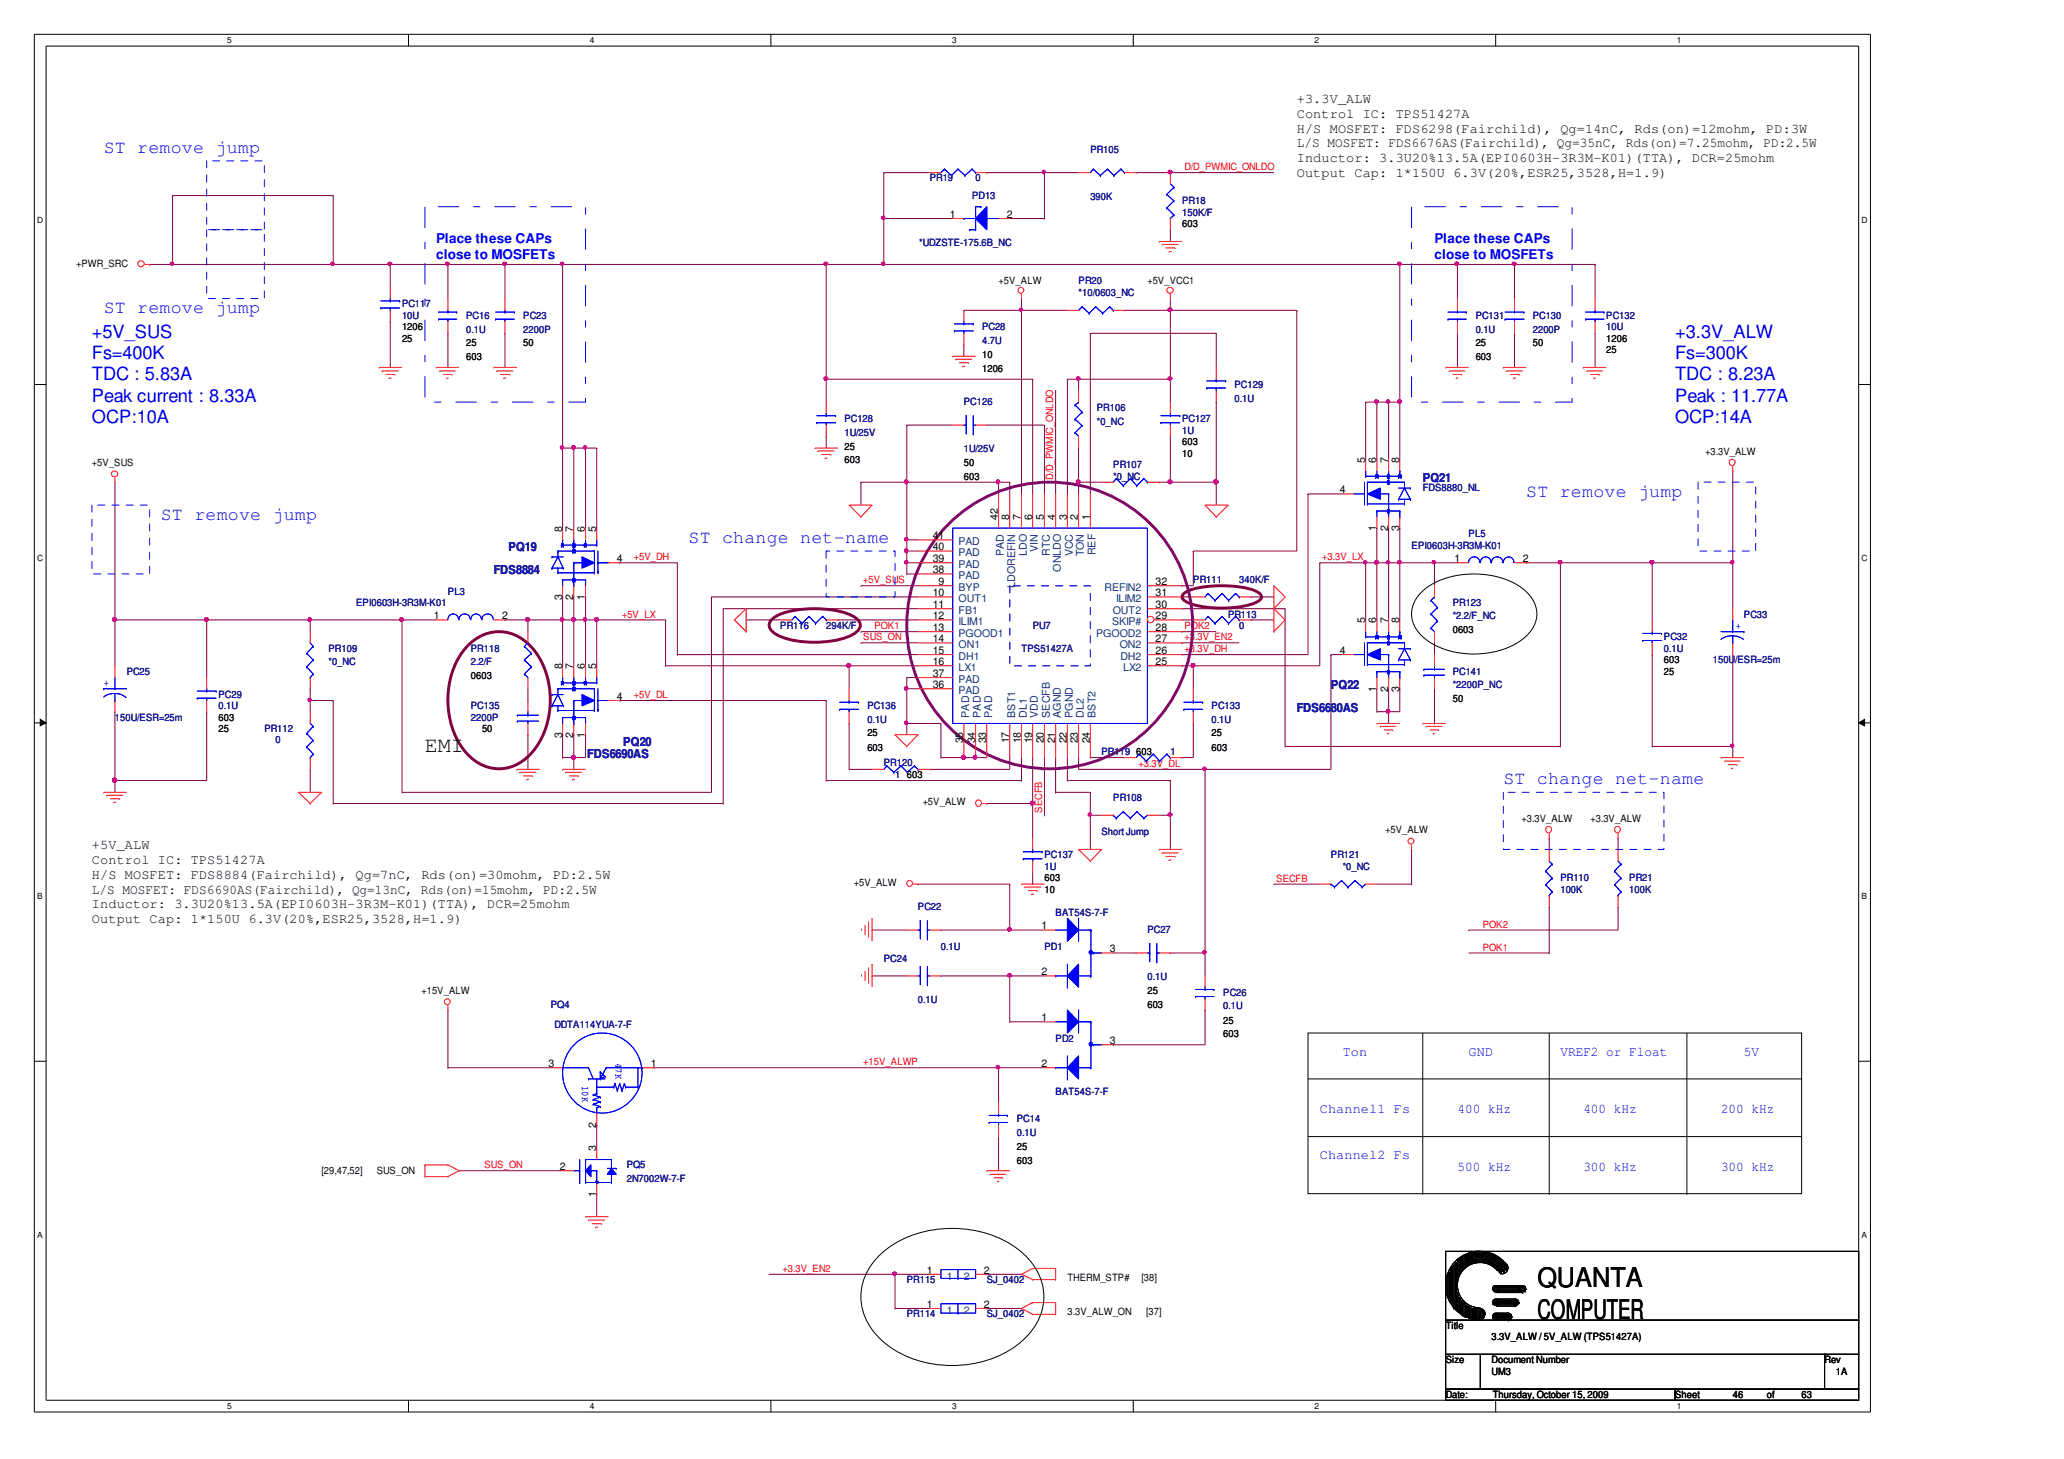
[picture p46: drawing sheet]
<svg xmlns="http://www.w3.org/2000/svg" width="297mm" height="210mm" viewBox="0 0 297 210" stroke-linecap="round" stroke-linejoin="round" font-family="sans-serif">
<defs><g id="words">
<g font-size="3.9">
<text x="221.3" y="185.2">QUANTA</text>
<text x="221.3" y="189.8">COMPUTER</text>
</g>
<text font-size="3.1" x="61.2" y="108.1">EMI</text>
<g font-size="2.6" fill="#00f">
<text x="14.9" y="22">ST remove jump</text>
<text x="14.9" y="45.1">ST remove jump</text>
<text x="13.2" y="48.6">+5V_SUS</text>
<text x="13.2" y="51.7">Fs=400K</text>
<text x="241.1" y="51.7">Fs=300K</text>
<text x="241.1" y="48.6">+3.3V_ALW</text>
<text x="13.2" y="57.8">Peak current : 8.33A</text>
<text x="13.2" y="54.7">TDC : 5.83A</text>
<text x="241.1" y="54.7">TDC : 8.23A</text>
<text x="241.1" y="57.8">Peak : 11.77A</text>
<text x="13.2" y="60.8">OCP:10A</text>
<text x="241.1" y="60.8">OCP:14A</text>
<text x="219.7" y="71.5">ST remove jump</text>
<text x="23.1" y="74.8">ST remove jump</text>
<text x="99.1" y="78.1">ST change net-name</text>
<text x="216.4" y="112.8">ST change net-name</text>
</g>
<g font-size="1.9">
<text x="186.6" y="17">Control IC: TPS51427A</text>
<text x="186.6" y="14.8">+3.3V_ALW</text>
<text x="186.6" y="21.2">L/S MOSFET: FDS6676AS(Fairchild), Qg=35nC, Rds(on)=7.25mohm, PD:2.5W</text>
<text x="186.6" y="23.3">Inductor: 3.3U20%13.5A(EPI0603H-3R3M-K01)(TTA), DCR=25mohm</text>
<text x="186.6" y="19.1">H/S MOSFET: FDS6298(Fairchild), Qg=14nC, Rds(on)=12mohm, PD:3W</text>
<text x="186.6" y="25.4">Output Cap: 1*150U 6.3V(20%,ESR25,3528,H=1.9)</text>
<text x="13.2" y="124.3">Control IC: TPS51427A</text>
<text x="13.2" y="122.2">+5V_ALW</text>
<text x="13.2" y="126.4">H/S MOSFET: FDS8884(Fairchild), Qg=7nC, Rds(on)=30mohm, PD:2.5W</text>
<text x="13.2" y="128.6">L/S MOSFET: FDS6690AS(Fairchild), Qg=13nC, Rds(on)=15mohm, PD:2.5W</text>
<text x="13.2" y="130.7">Inductor: 3.3U20%13.5A(EPI0603H-3R3M-K01)(TTA), DCR=25mohm</text>
<text x="13.2" y="132.8">Output Cap: 1*150U 6.3V(20%,ESR25,3528,H=1.9)</text>
</g>
<g font-size="1.9" fill="#00f">
<text x="62.8" y="34.9">Place these CAPs</text>
<text x="206.4" y="34.9">Place these CAPs</text>
<text x="62.8" y="37.3">close to MOSFETs</text>
<text x="206.4" y="37.3">close to MOSFETs</text>
<text x="193.2" y="151.9">Ton</text>
<text x="211.4" y="151.9">GND</text>
<text x="224.6" y="151.9">VREF2 or Float</text>
<text x="251" y="151.9">5V</text>
<text x="189.9" y="160.1">Channel1 Fs</text>
<text x="209.7" y="160.1">400 kHz</text>
<text x="227.9" y="160.1">400 kHz</text>
<text x="247.7" y="160.1">200 kHz</text>
<text x="189.9" y="166.7">Channel2 Fs</text>
<text x="209.7" y="168.4">500 kHz</text>
<text x="227.9" y="168.4">300 kHz</text>
<text x="247.7" y="168.4">300 kHz</text>
</g>
<g font-size="1.8" fill="#00007f">
<text x="204.8" y="69.4">PQ21</text>
<text x="71.1" y="82.6">FDS8884</text>
<text x="73.2" y="79.3">PQ19</text>
<text x="191.5" y="99.1">PQ22</text>
<text x="89.7" y="107.3">PQ20</text>
<text x="186.6" y="102.4">FDS66</text>
<text x="191.5" y="102.4">80AS</text>
<text x="84.5" y="109">FDS6690AS</text>
</g>
<g font-size="1.5">
<text x="136.7" y="31.4">1</text>
<text x="144.9" y="31.4">2</text>
<text x="192.8" y="71">4</text>
<text x="196.5" y="66.6" transform="rotate(-90 196.5 66.6)">5</text>
<text x="198.1" y="66.6" transform="rotate(-90 198.1 66.6)">6</text>
<text x="199.8" y="66.6" transform="rotate(-90 199.8 66.6)">7</text>
<text x="201.4" y="66.6" transform="rotate(-90 201.4 66.6)">8</text>
<text x="80.9" y="76.5" transform="rotate(-90 80.9 76.5)">8</text>
<text x="82.5" y="76.5" transform="rotate(-90 82.5 76.5)">7</text>
<text x="84.2" y="76.5" transform="rotate(-90 84.2 76.5)">6</text>
<text x="85.8" y="76.5" transform="rotate(-90 85.8 76.5)">5</text>
<text x="134.2" y="77.6">41</text>
<text x="143.6" y="74.8" transform="rotate(-90 143.6 74.8)">42</text>
<text x="145.2" y="74.8" transform="rotate(-90 145.2 74.8)">8</text>
<text x="146.9" y="74.8" transform="rotate(-90 146.9 74.8)">7</text>
<text x="148.5" y="74.8" transform="rotate(-90 148.5 74.8)">6</text>
<text x="150.2" y="74.8" transform="rotate(-90 150.2 74.8)">5</text>
<text x="151.8" y="74.8" transform="rotate(-90 151.8 74.8)">4</text>
<text x="153.5" y="74.8" transform="rotate(-90 153.5 74.8)">3</text>
<text x="155.1" y="74.8" transform="rotate(-90 155.1 74.8)">2</text>
<text x="156.8" y="74.8" transform="rotate(-90 156.8 74.8)">1</text>
<text x="198.1" y="76.4" transform="rotate(-90 198.1 76.4)">1</text>
<text x="199.8" y="76.4" transform="rotate(-90 199.8 76.4)">2</text>
<text x="201.4" y="76.4" transform="rotate(-90 201.4 76.4)">3</text>
<text x="88.8" y="80.9">4</text>
<text x="134.2" y="82.5">38</text>
<text x="134.2" y="80.9">39</text>
<text x="134.2" y="79.2">40</text>
<text x="209.3" y="80.9">1</text>
<text x="219.1" y="80.9">2</text>
<text x="62.4" y="89.1">1</text>
<text x="72.2" y="89.1">2</text>
<text x="80.9" y="86.3" transform="rotate(-90 80.9 86.3)">3</text>
<text x="82.5" y="86.3" transform="rotate(-90 82.5 86.3)">2</text>
<text x="84.2" y="86.3" transform="rotate(-90 84.2 86.3)">1</text>
<text x="134.2" y="85.8">10</text>
<text x="134.2" y="87.5">11</text>
<text x="134.2" y="89.1">12</text>
<text x="135.1" y="84.2">9</text>
<text x="166.3" y="89.1">29</text>
<text x="166.3" y="87.5">30</text>
<text x="166.3" y="85.8">31</text>
<text x="166.3" y="84.2">32</text>
<text x="196.5" y="89.7" transform="rotate(-90 196.5 89.7)">5</text>
<text x="198.1" y="89.7" transform="rotate(-90 198.1 89.7)">6</text>
<text x="199.8" y="89.7" transform="rotate(-90 199.8 89.7)">7</text>
<text x="201.4" y="89.7" transform="rotate(-90 201.4 89.7)">8</text>
<text x="134.2" y="90.8">13</text>
<text x="134.2" y="92.4">14</text>
<text x="134.2" y="94.1">15</text>
<text x="134.2" y="95.7">16</text>
<text x="166.3" y="95.7">25</text>
<text x="166.3" y="94.1">26</text>
<text x="166.3" y="92.4">27</text>
<text x="166.3" y="90.8">28</text>
<text x="192.8" y="94.1">4</text>
<text x="80.9" y="96.3" transform="rotate(-90 80.9 96.3)">8</text>
<text x="82.5" y="96.3" transform="rotate(-90 82.5 96.3)">7</text>
<text x="84.2" y="96.3" transform="rotate(-90 84.2 96.3)">6</text>
<text x="85.8" y="96.3" transform="rotate(-90 85.8 96.3)">5</text>
<text x="88.8" y="100.7">4</text>
<text x="134.2" y="99">36</text>
<text x="134.2" y="97.4">37</text>
<text x="198.1" y="99.5" transform="rotate(-90 198.1 99.5)">1</text>
<text x="199.8" y="99.5" transform="rotate(-90 199.8 99.5)">2</text>
<text x="201.4" y="99.5" transform="rotate(-90 201.4 99.5)">3</text>
<text x="80.9" y="106.1" transform="rotate(-90 80.9 106.1)">3</text>
<text x="82.5" y="106.1" transform="rotate(-90 82.5 106.1)">2</text>
<text x="84.2" y="106.1" transform="rotate(-90 84.2 106.1)">1</text>
<text x="138.6" y="107" transform="rotate(-90 138.6 107)">35</text>
<text x="140.3" y="107" transform="rotate(-90 140.3 107)">34</text>
<text x="141.9" y="107" transform="rotate(-90 141.9 107)">33</text>
<text x="145.2" y="107" transform="rotate(-90 145.2 107)">17</text>
<text x="146.9" y="107" transform="rotate(-90 146.9 107)">18</text>
<text x="148.5" y="107" transform="rotate(-90 148.5 107)">19</text>
<text x="150.2" y="107" transform="rotate(-90 150.2 107)">20</text>
<text x="151.8" y="107" transform="rotate(-90 151.8 107)">21</text>
<text x="153.5" y="107" transform="rotate(-90 153.5 107)">22</text>
<text x="155.1" y="107" transform="rotate(-90 155.1 107)">23</text>
<text x="156.8" y="107" transform="rotate(-90 156.8 107)">24</text>
<text x="149.9" y="133.7">1</text>
<text x="159.7" y="137">3</text>
<text x="149.9" y="140.3">2</text>
<text x="149.9" y="146.9">1</text>
<text x="78.9" y="153.5">3</text>
<text x="93.7" y="153.5">1</text>
<text x="149.9" y="153.5">2</text>
<text x="159.7" y="150.2">3</text>
<text x="85.8" y="165.6" transform="rotate(-90 85.8 165.6)">3</text>
<text x="85.8" y="162.2" transform="rotate(-90 85.8 162.2)">2</text>
<text x="80.5" y="168.3">2</text>
<text x="85.8" y="172.2" transform="rotate(-90 85.8 172.2)">1</text>
<text x="133.4" y="183.2">1</text>
<text x="141.6" y="183.2">2</text>
<text x="133.4" y="188.2">1</text>
<text x="141.6" y="188.2">2</text>
</g>
<g font-size="1.5" fill="#003f7f">
<text x="138" y="83.3">PAD</text>
<text x="138" y="81.7">PAD</text>
<text x="138" y="80">PAD</text>
<text x="138" y="78.4">PAD</text>
<text x="144.5" y="80" transform="rotate(-90 144.5 80)">PAD</text>
<text x="147.8" y="80" transform="rotate(-90 147.8 80)">LDO</text>
<text x="149.4" y="79.4" transform="rotate(-90 149.4 79.4)">VIN</text>
<text x="151.1" y="80" transform="rotate(-90 151.1 80)">RTC</text>
<text x="152.7" y="82.2" transform="rotate(-90 152.7 82.2)">ONLDO</text>
<text x="154.4" y="80" transform="rotate(-90 154.4 80)">VCC</text>
<text x="156" y="80" transform="rotate(-90 156 80)">TON</text>
<text x="157.7" y="79.9" transform="rotate(-90 157.7 79.9)">REF</text>
<text x="138" y="85">BYP</text>
<text x="138" y="86.6">OUT1</text>
<text x="138" y="88.3">FB1</text>
<text x="138" y="89.9">ILIM1</text>
<text x="146.1" y="84.5" transform="rotate(-90 146.1 84.5)">LDOREFIN</text>
<text x="158.9" y="85">REFIN2</text>
<text x="160" y="89.9">SKIP#</text>
<text x="160.1" y="88.3">OUT2</text>
<text x="160.6" y="86.6">ILIM2</text>
<text x="138" y="91.6">PGOOD1</text>
<text x="138" y="93.2">ON1</text>
<text x="138" y="94.9">DH1</text>
<text x="157.8" y="91.6">PGOOD2</text>
<text x="161.1" y="93.2">ON2</text>
<text x="161.2" y="94.9">DH2</text>
<text x="138" y="96.5">LX1</text>
<text x="138" y="99.9">PAD</text>
<text x="138" y="98.2">PAD</text>
<text x="161.7" y="96.5">LX2</text>
<text x="139.5" y="103.2" transform="rotate(-90 139.5 103.2)">PAD</text>
<text x="141.2" y="103.2" transform="rotate(-90 141.2 103.2)">PAD</text>
<text x="142.8" y="103.2" transform="rotate(-90 142.8 103.2)">PAD</text>
<text x="146.1" y="103.2" transform="rotate(-90 146.1 103.2)">BST1</text>
<text x="147.8" y="103.2" transform="rotate(-90 147.8 103.2)">DL1</text>
<text x="149.4" y="103.2" transform="rotate(-90 149.4 103.2)">VDD</text>
<text x="151.1" y="103.2" transform="rotate(-90 151.1 103.2)">SECFB</text>
<text x="152.7" y="103.2" transform="rotate(-90 152.7 103.2)">AGND</text>
<text x="154.4" y="103.2" transform="rotate(-90 154.4 103.2)">PGND</text>
<text x="156" y="103.2" transform="rotate(-90 156 103.2)">DL2</text>
<text x="157.7" y="103.2" transform="rotate(-90 157.7 103.2)">BST2</text>
<text x="136.3" y="184.1">1</text>
<text x="138.7" y="184.1">2</text>
<text x="136.3" y="189">1</text>
<text x="138.7" y="189">2</text>
</g>
<g font-size="1.4" fill="#00007f">
<text x="156.9" y="22">PR105</text>
<text x="133.8" y="26.1">PR19</text>
<text x="139.9" y="28.6">PD13</text>
<text x="140.4" y="26.1">0</text>
<text x="156.9" y="28.7">390K</text>
<text x="170.1" y="29.4">PR18</text>
<text x="132.3" y="35.3">*UDZSTE-175.6B_NC</text>
<text x="170.1" y="31">150K/F</text>
<text x="155.2" y="40.9">PR20</text>
<text x="57.9" y="44.2">PC11</text>
<text x="57.9" y="45.9">10U</text>
<text x="61.2" y="44.2">7</text>
<text x="67.1" y="45.9">PC16</text>
<text x="67.1" y="47.9">0.1U</text>
<text x="75.3" y="47.9">2200P</text>
<text x="75.3" y="45.9">PC23</text>
<text x="141.3" y="47.5">PC28</text>
<text x="155.2" y="42.6">*10/0603_NC</text>
<text x="212.4" y="45.9">PC131</text>
<text x="212.4" y="47.9">0.1U</text>
<text x="220.6" y="45.9">PC130</text>
<text x="220.6" y="47.9">2200P</text>
<text x="231.2" y="45.9">PC132</text>
<text x="231.2" y="47.5">10U</text>
<text x="141.3" y="49.5">4.7U</text>
<text x="138.7" y="58.3">PC126</text>
<text x="157.8" y="59.1">PR106</text>
<text x="177.7" y="55.8">PC129</text>
<text x="177.7" y="57.8">0.1U</text>
<text x="121.5" y="60.7">PC128</text>
<text x="121.5" y="62.7">1U/25V</text>
<text x="138.7" y="65.1">1U/25V</text>
<text x="157.8" y="61.1">*0_NC</text>
<text x="170.1" y="60.7">PC127</text>
<text x="170.1" y="62.4">1U</text>
<text x="160.2" y="67.3">PR107</text>
<text x="160.2" y="69">*0_NC</text>
<text x="204.8" y="70.6">FDS8880_NL</text>
<text x="211.4" y="77.2">PL5</text>
<text x="171.7" y="83.8">PR111</text>
<text x="178.3" y="83.8">340K/F</text>
<text x="203.1" y="78.9">EPI0603H-3R3M-K01</text>
<text x="51.3" y="87.2">EPI0603H-3R3M-K01</text>
<text x="64.5" y="85.5">PL3</text>
<text x="176.7" y="88.8">PR113</text>
<text x="209.1" y="87.2">PR123</text>
<text x="209.1" y="89.1">*2.2/F_NC</text>
<text x="251" y="88.8">PC33</text>
<text x="47.3" y="93.8">PR109</text>
<text x="47.3" y="95.7">*0_NC</text>
<text x="67.8" y="93.8">PR118</text>
<text x="67.8" y="95.7">2.2/F</text>
<text x="112.3" y="90.5">PR116</text>
<text x="118.9" y="90.5">294K/F</text>
<text x="147" y="93.8">TPS51427A</text>
<text x="148.6" y="90.5">PU7</text>
<text x="178.3" y="90.5">0</text>
<text x="239.5" y="92.1">PC32</text>
<text x="239.5" y="93.8">0.1U</text>
<text x="246.5" y="95.4">150U</text>
<text x="249.7" y="95.4">/ESR=25m</text>
<text x="18.2" y="97.1">PC25</text>
<text x="31.4" y="100.4">PC29</text>
<text x="209.1" y="97.1">PC141</text>
<text x="209.1" y="99">*2200P_NC</text>
<text x="16.5" y="103.7">150U/ESR=25m</text>
<text x="31.4" y="102.1">0.1U</text>
<text x="38" y="105.4">PR112</text>
<text x="39.7" y="107">0</text>
<text x="67.8" y="102.1">PC135</text>
<text x="67.8" y="103.7">2200P</text>
<text x="124.8" y="102.1">PC136</text>
<text x="124.8" y="104">0.1U</text>
<text x="174.4" y="102.1">PC133</text>
<text x="174.4" y="104">0.1U</text>
<text x="127.2" y="110.3">PR120</text>
<text x="128.8" y="112">1</text>
<text x="158.5" y="108.7">PR119</text>
<text x="168.4" y="108.7">1</text>
<text x="160.2" y="115.3">PR108</text>
<text x="150.3" y="123.5">PC137</text>
<text x="150.3" y="125.2">1U</text>
<text x="158.5" y="120.2">Short Jump</text>
<text x="191.5" y="123.5">PR121</text>
<text x="193.2" y="125.2">*0_NC</text>
<text x="132.1" y="130.9">PC22</text>
<text x="151.9" y="131.8">BAT54S-7-F</text>
<text x="224.6" y="126.8">PR110</text>
<text x="224.6" y="128.5">100K</text>
<text x="234.5" y="126.8">PR21</text>
<text x="234.5" y="128.5">100K</text>
<text x="135.4" y="136.7">0.1U</text>
<text x="150.3" y="136.7">PD1</text>
<text x="165.1" y="134.2">PC27</text>
<text x="127.2" y="138.4">PC24</text>
<text x="165.1" y="141">0.1U</text>
<text x="176.1" y="143.3">PC26</text>
<text x="79.3" y="145">PQ4</text>
<text x="79.8" y="147.9">DDTA114YUA-7-F</text>
<text x="132.1" y="144.3">0.1U</text>
<text x="151.9" y="149.9">PD2</text>
<text x="176.1" y="145.2">0.1U</text>
<text x="146.3" y="161.5">PC14</text>
<text x="151.9" y="157.5">BAT54S-7-F</text>
<text x="146.3" y="163.4">0.1U</text>
<text x="90.2" y="170">2N7002W-7-F</text>
<text x="90.2" y="168.1">PQ5</text>
<text x="130.5" y="184.6">PR115</text>
<text x="142" y="184.6">SJ_0402</text>
<text x="130.5" y="189.5">PR114</text>
<text x="142" y="189.5">SJ_0402</text>
</g>
<g font-size="1.4" fill="#f00">
<text x="170.5" y="24.5">D/D_PWMIC_ONLDO</text>
<text x="151.6" y="69" transform="rotate(-90 151.6 69)">D/D_PWMIC_ONLDO</text>
<text x="91.2" y="80.6">+5V_DH</text>
<text x="124.2" y="83.9">+5V_SUS</text>
<text x="190.3" y="80.6">+3.3V_LX</text>
<text x="89.5" y="88.8">+5V_LX</text>
<text x="124.2" y="92.1">SUS_ON</text>
<text x="125.8" y="90.5">POK1</text>
<text x="170.5" y="90.5">POK2</text>
<text x="170.5" y="93.8">+3.3V_DH</text>
<text x="170.5" y="92.1">+3.3V_EN2</text>
<text x="91.2" y="100.4">+5V_DL</text>
<text x="163.9" y="110.3">+3.3V_DL</text>
<text x="150" y="117" transform="rotate(-90 150 117)">SECFB</text>
<text x="183.7" y="126.9">SECFB</text>
<text x="213.4" y="133.5">POK2</text>
<text x="213.4" y="136.8">POK1</text>
<text x="124.2" y="153.3">+15V_ALWP</text>
<text x="69.7" y="168.1">SUS_ON</text>
<text x="112.6" y="183">+3.3V_EN2</text>
</g>
<g font-size="1.4">
<text x="170.1" y="32.7">603</text>
<text x="11" y="38.5">+PWR_SRC</text>
<text x="143.7" y="40.9">+5V_ALW</text>
<text x="165.1" y="40.9">+5V_VCC1</text>
<text x="57.9" y="47.5">1206</text>
<text x="57.9" y="49.2">25</text>
<text x="67.1" y="49.8">25</text>
<text x="67.1" y="51.8">603</text>
<text x="75.3" y="49.8">50</text>
<text x="141.3" y="51.5">10</text>
<text x="141.3" y="53.5">1206</text>
<text x="212.4" y="49.8">25</text>
<text x="212.4" y="51.8">603</text>
<text x="220.6" y="49.8">50</text>
<text x="231.2" y="49.2">1206</text>
<text x="231.2" y="50.8">25</text>
<text x="121.5" y="64.7">25</text>
<text x="170.1" y="65.7">10</text>
<text x="170.1" y="64">603</text>
<text x="245.4" y="65.4">+3.3V_ALW</text>
<text x="13.2" y="67">+5V_SUS</text>
<text x="121.5" y="66.7">603</text>
<text x="138.7" y="67">50</text>
<text x="138.7" y="69">603</text>
<text x="209.1" y="91.1">0603</text>
<text x="239.5" y="95.4">603</text>
<text x="67.8" y="97.7">0603</text>
<text x="209.1" y="101">50</text>
<text x="239.5" y="97.1">25</text>
<text x="31.4" y="105.4">25</text>
<text x="31.4" y="103.7">603</text>
<text x="69.4" y="105.4">50</text>
<text x="124.8" y="105.9">25</text>
<text x="124.8" y="108">603</text>
<text x="174.4" y="105.9">25</text>
<text x="174.4" y="108">603</text>
<text x="130.5" y="112">603</text>
<text x="163.5" y="108.7">603</text>
<text x="132.8" y="115.9">+5V_ALW</text>
<text x="199.3" y="119.8">+5V_ALW</text>
<text x="219" y="118.2">+3.3V_ALW</text>
<text x="228.9" y="118.2">+3.3V_ALW</text>
<text x="122.9" y="127.5">+5V_ALW</text>
<text x="150.3" y="128.5">10</text>
<text x="150.3" y="126.8">603</text>
<text x="60.6" y="142.9">+15V_ALW</text>
<text x="165.1" y="142.9">25</text>
<text x="165.1" y="145">603</text>
<text x="176.1" y="147.3">25</text>
<text x="176.1" y="149.2">603</text>
<text x="146.3" y="165.4">25</text>
<text x="146.3" y="167.4">603</text>
<text x="46.3" y="168.9">[29,47,52]</text>
<text x="54.2" y="168.9">SUS_ON</text>
<text x="153.6" y="184.3">THERM_STP#</text>
<text x="164.3" y="184.3">[38]</text>
<text x="153.6" y="189.2">3.3V_ALW_ON</text>
<text x="165" y="189.2">[37]</text>
<text x="208.1" y="191.2">Title</text>
<text x="208.1" y="196.1">Size</text>
<text x="214.7" y="197.8">UM3</text>
<text x="214.7" y="196.1">Document Number</text>
<text x="214.7" y="192.8">3.3V_ALW / 5V_ALW (TPS51427A)</text>
<text x="262.6" y="196.1">Rev</text>
<text x="264.2" y="197.8">1A</text>
<text x="208.1" y="201.1">Date:</text>
<text x="214.8" y="201.1">Thursday, October 15, 2009</text>
<text x="241.1" y="201.1">Sheet</text>
<text x="249.4" y="201.1">46</text>
<text x="254.3" y="201.1">of</text>
<text x="259.3" y="201.1">63</text>
</g>
<g font-size="1.4" fill="#00f">
<text x="249.8" y="90.5">+</text>
<text x="14.9" y="98.7">+</text>
<text x="88.6" y="152.9" transform="rotate(90 88.6 152.9)">4</text>
<text x="88.6" y="153.7" transform="rotate(90 88.6 153.7)">7K</text>
<text x="83.8" y="156.2" transform="rotate(90 83.8 156.2)">10K</text>
</g>
<g font-size="1.2">
<text x="32.7" y="6.2">5</text>
<text x="84.9" y="6.2">4</text>
<text x="137" y="6.2">3</text>
<text x="189.2" y="6.2">2</text>
<text x="241.3" y="6.2">1</text>
<text x="5.4" y="32">D</text>
<text x="267.9" y="32">D</text>
<text x="5.4" y="80.7">C</text>
<text x="267.9" y="80.7">C</text>
<text x="5.4" y="129.4">B</text>
<text x="267.9" y="129.4">B</text>
<text x="5.4" y="178.1">A</text>
<text x="267.9" y="178.1">A</text>
<text x="32.7" y="202.7">5</text>
<text x="84.9" y="202.7">4</text>
<text x="137" y="202.7">3</text>
<text x="189.2" y="202.7">2</text>
<text x="241.3" y="202.7">1</text>
</g>
</g></defs>
<path d="M4.9 4.9h264.3v198.2h-264.3zM6.6 6.6h260.9v194.9h-260.9z" fill="none" stroke="#000" stroke-width=".14"/>
<g fill="#fff">
<path d="M32.7 5.1h.6v1.4h-.6z"/>
<path d="M32.7 201.6h.6v1.4h-.6z"/>
</g>
<path d="M58.8 4.9v1.7M58.8 201.5v1.6" fill="none" stroke="#000" stroke-width=".14"/>
<g fill="#fff">
<path d="M84.9 5.1h.6v1.4h-.6z"/>
<path d="M84.9 201.6h.6v1.4h-.6z"/>
</g>
<path d="M110.9 4.9v1.7M110.9 201.5v1.6" fill="none" stroke="#000" stroke-width=".14"/>
<g fill="#fff">
<path d="M137 5.1h.6v1.4h-.6z"/>
<path d="M137 201.6h.6v1.4h-.6z"/>
</g>
<path d="M163.1 4.9v1.7M163.1 201.5v1.6" fill="none" stroke="#000" stroke-width=".14"/>
<g fill="#fff">
<path d="M189.2 5.1h.6v1.4h-.6z"/>
<path d="M189.2 201.6h.6v1.4h-.6z"/>
</g>
<path d="M215.3 4.9v1.7M215.3 201.5v1.6" fill="none" stroke="#000" stroke-width=".14"/>
<g fill="#fff">
<path d="M241.3 5.1h.6v1.4h-.6z"/>
<path d="M241.3 201.6h.6v1.4h-.6z"/>
<path d="M5.4 30.9h.7v1.4h-.7z"/>
<path d="M267.9 30.9h.8v1.4h-.8z"/>
<path d="M5.4 79.6h.7v1.4h-.7z"/>
<path d="M267.9 79.6h.8v1.4h-.8z"/>
</g>
<path d="M4.9 55.3h1.7M267.5 55.3h1.7" fill="none" stroke="#000" stroke-width=".14"/>
<g fill="#fff">
<path d="M5.4 128.3h.7v1.4h-.7z"/>
<path d="M267.9 128.3h.8v1.4h-.8z"/>
</g>
<path d="M4.9 104h1.7M5.8 103.5l.8 .5-.8 .4zM267.5 104l.8-.5v.9zM267.5 104h1.7" fill="none" stroke="#000" stroke-width=".14"/>
<path d="M5.8 103.5l.8 .5-.8 .4zM267.5 104l.8-.5v.9z" fill="#000"/>
<g fill="#fff">
<path d="M5.4 177h.7v1.3h-.7z"/>
<path d="M267.9 177h.8v1.3h-.8z"/>
</g>
<path d="M4.9 152.7h1.7M267.5 152.7h1.7" fill="none" stroke="#000" stroke-width=".14"/>
<path d="M160.2 137.1h3.3M163.5 137.1h.1M110.7 183.3h.1M110.7 183.3h18.1M128.8 183.3h.1M128.8 183.3v4.9" fill="none" stroke="#7f003f" stroke-width=".14"/>
<circle cx="128.8" cy="183.3" r=".28" fill="#f0f"/>
<circle cx="128.8" cy="183.3" r=".28" fill="none" stroke="#f0f" stroke-width=".14"/>
<path d="M127.2 38h.1M127.2 38h74.3M201.5 38h.1M201.5 38v19.9M16.5 89.2h.1M16.5 89.2v6.6M249.4 107.4h.1M249.4 107.4v1.6" fill="none" stroke="#7f003f" stroke-width=".14"/>
<path d="M249.1 107.1h.3l.1 .2-.2 .3-.3-.3z" fill-rule="evenodd" fill="#f0f"/>
<path d="M249.1 107.1h.3l.1 .2-.2 .3-.3-.3z" fill="none" stroke="#f0f" stroke-width=".14"/>
<path d="M198.1 81h.1M198.1 81h1.7" fill="none" stroke="#7f003f" stroke-width=".14"/>
<circle cx="198.1" cy="80.9" r=".28" fill="#f0f"/>
<circle cx="198.1" cy="80.9" r=".28" fill="none" stroke="#f0f" stroke-width=".14"/>
<g fill="none" stroke="#7f003f" stroke-width=".14">
<path d="M84.3 64.5h.1M84.3 64.5v11.5M130.5 77.7h.1M130.5 69.4h.1M130.5 77.7h1.6M130.5 69.4v8.3M168.4 69.4h.1M168.4 69.4h6.6M170.1 87.6h.1M170.1 87.6h14.8M184.9 87.6h.1M184.9 87.6v19.8"/>
<path d="M184.9 107.4h.1M184.9 107.4h39.7"/>
</g>
<circle cx="168.4" cy="69.3" r=".31" fill="#f0f"/>
<circle cx="168.4" cy="69.3" r=".31" fill="none" stroke="#f0f" stroke-width=".14"/>
<path d="M229.6 38h.1M229.6 38v5M180 89.2h.1M180 89.2h3.3M206.4 81h.1M206.4 81h3.3" fill="none" stroke="#7f003f" stroke-width=".14"/>
<path d="M206.1 80.7l.3-.1 .2 .3-.2 .2-.2-.1z" fill-rule="evenodd" fill="#f0f"/>
<path d="M206.1 80.7l.3-.1 .2 .3-.2 .2-.2-.1z" fill="none" stroke="#f0f" stroke-width=".14"/>
<path d="M81 64.5h.1M81 64.5v11.5M171.7 79.3h.1M171.7 79.3h14.9M232.9 130.5h.1M232.9 130.5v3.3" fill="none" stroke="#7f003f" stroke-width=".14"/>
<path d="M80.7 64.1l.3 .1 .1 .2-.2 .2-.3-.2z" fill-rule="evenodd" fill="#f0f"/>
<path d="M80.7 64.1l.3 .1 .1 .2-.2 .2-.3-.2z" fill="none" stroke="#f0f" stroke-width=".14"/>
<path d="M209.7 38h.1M209.7 38h8.3" fill="none" stroke="#7f003f" stroke-width=".14"/>
<circle cx="217.9" cy="38" r=".28" fill="#f0f"/>
<circle cx="217.9" cy="38" r=".28" fill="none" stroke="#f0f" stroke-width=".14"/>
<path d="M209.4 37.8l.3-.1 .2 .3-.2 .2-.2-.1z" fill-rule="evenodd" fill="#f0f"/>
<path d="M209.4 37.8l.3-.1 .2 .3-.2 .2-.2-.1z" fill="none" stroke="#f0f" stroke-width=".14"/>
<path d="M130.5 69.4h.1M130.5 69.4h13.2M143.7 69.4h.1M143.7 69.4v1.7M237.8 94.2h.1M237.8 94.2v13.2" fill="none" stroke="#7f003f" stroke-width=".14"/>
<circle cx="130.4" cy="69.3" r=".28" fill="#f0f"/>
<circle cx="130.4" cy="69.3" r=".28" fill="none" stroke="#f0f" stroke-width=".14"/>
<path d="M196.5 57.9h.1M196.5 57.9v8.2M199.8 57.9h.1M199.8 57.9v8.2" fill="none" stroke="#7f003f" stroke-width=".14"/>
<path d="M199.6 57.5l.3 .1 .1 .2-.2 .2-.3-.2z" fill-rule="evenodd" fill="#f0f"/>
<path d="M199.6 57.5l.3 .1 .1 .2-.2 .2-.3-.2z" fill="none" stroke="#f0f" stroke-width=".14"/>
<path d="M201.5 57.9h.1M201.5 57.9v8.2" fill="none" stroke="#7f003f" stroke-width=".14"/>
<circle cx="201.4" cy="57.8" r=".28" fill="#f0f"/>
<circle cx="201.4" cy="57.8" r=".28" fill="none" stroke="#f0f" stroke-width=".14"/>
<path d="M84.3 64.5h.1M84.3 64.5h1.6" fill="none" stroke="#7f003f" stroke-width=".14"/>
<path d="M84 64.1l.3 .1 .1 .2-.2 .2-.3-.2z" fill-rule="evenodd" fill="#f0f"/>
<path d="M84 64.1l.3 .1 .1 .2-.2 .2-.3-.2z" fill="none" stroke="#f0f" stroke-width=".14"/>
<path d="M81 38h.1M81 38v26.5M198.1 57.9h.1M198.1 57.9h1.7" fill="none" stroke="#7f003f" stroke-width=".14"/>
<circle cx="198.1" cy="57.8" r=".28" fill="#f0f"/>
<circle cx="198.1" cy="57.8" r=".28" fill="none" stroke="#f0f" stroke-width=".14"/>
<path d="M199.8 102.4h.1M199.8 102.4v1.7" fill="none" stroke="#7f003f" stroke-width=".14"/>
<circle cx="199.7" cy="102.3" r=".28" fill="#f0f"/>
<circle cx="199.7" cy="102.3" r=".28" fill="none" stroke="#f0f" stroke-width=".14"/>
<path d="M199.8 99.1h.1M199.8 99.1v3.3h-1.7M201.5 99.1h.1M201.5 99.1v3.3M198.1 102.4h.1" fill="none" stroke="#7f003f" stroke-width=".14"/>
<circle cx="199.7" cy="102.3" r=".28" fill="#f0f"/>
<circle cx="199.7" cy="102.3" r=".28" fill="none" stroke="#f0f" stroke-width=".14"/>
<path d="M199.8 76h.1M199.8 76v5M76 89.2h.1M76 89.2h5M196.5 81h.1M196.5 81h1.6" fill="none" stroke="#7f003f" stroke-width=".14"/>
<circle cx="198.1" cy="80.9" r=".28" fill="#f0f"/>
<circle cx="198.1" cy="80.9" r=".28" fill="none" stroke="#f0f" stroke-width=".14"/>
<g fill="none" stroke="#7f003f" stroke-width=".14">
<path d="M56.2 38h.1M56.2 38v3.3M56.2 46.3h.1M56.2 46.3v6.6M118.9 54.6h.1M118.9 54.6v3.3M81 64.5h.1M81 64.5h1.6M44.6 100.8h.1M44.6 100.8v1.6M84.3 105.7h.1M84.3 105.7v3.3"/>
<path d="M118.9 112.3h.1M118.9 112.3h28.1"/>
</g>
<path d="M44.4 100.5h.3l.1 .2-.2 .3-.3-.3z" fill-rule="evenodd" fill="#f0f"/>
<path d="M44.4 100.5h.3l.1 .2-.2 .3-.3-.3z" fill="none" stroke="#f0f" stroke-width=".14"/>
<path d="M143.7 69.4h.1M143.7 69.4h1.6M47.9 115.6h.1M47.9 115.6h56.2" fill="none" stroke="#7f003f" stroke-width=".14"/>
<circle cx="143.6" cy="69.3" r=".28" fill="#f0f"/>
<circle cx="143.6" cy="69.3" r=".28" fill="none" stroke="#f0f" stroke-width=".14"/>
<path d="M47.9 38h.1M47.9 38h8.3" fill="none" stroke="#7f003f" stroke-width=".14"/>
<path d="M47.6 37.8l.3-.1 .2 .3-.2 .2-.2-.1z" fill-rule="evenodd" fill="#f0f"/>
<path d="M47.6 37.8l.3-.1 .2 .3-.2 .2-.2-.1z" fill="none" stroke="#f0f" stroke-width=".14"/>
<path d="M209.7 38h.1M209.7 38v5M218 38h.1M218 38v5M218 47.9h.1M218 47.9v5" fill="none" stroke="#7f003f" stroke-width=".14"/>
<path d="M209.4 37.8l.3-.1 .2 .3-.2 .2-.2-.1z" fill-rule="evenodd" fill="#f0f"/>
<path d="M209.4 37.8l.3-.1 .2 .3-.2 .2-.2-.1z" fill="none" stroke="#f0f" stroke-width=".14"/>
<path d="M175 47.9h.1M175 47.9v5M209.7 47.9h.1M209.7 47.9v5M130.5 99.1h.1M130.5 99.1h1.6M130.5 99.1v5M130.5 104.1h.1" fill="none" stroke="#7f003f" stroke-width=".14"/>
<path d="M130.2 103.9l.2-.2 .3 .3-.3 .3-.2-.1z" fill-rule="evenodd" fill="#f0f"/>
<path d="M130.2 103.9l.2-.2 .3 .3-.3 .3-.2-.1z" fill="none" stroke="#f0f" stroke-width=".14"/>
<path d="M155.2 64.5h.1M155.2 64.5v4.9M82.6 89.2h.1M84.3 85.9h.1M84.3 85.9v3.3h-1.7M123.9 90.9h.1M123.9 90.9h8.2M173.4 110.7h.1M173.4 110.7h18.1" fill="none" stroke="#7f003f" stroke-width=".14"/>
<circle cx="82.5" cy="89.1" r=".31" fill="#f0f"/>
<circle cx="82.5" cy="89.1" r=".31" fill="none" stroke="#f0f" stroke-width=".14"/>
<path d="M173.4 110.7h.1M173.4 110.7v26.4" fill="none" stroke="#7f003f" stroke-width=".14"/>
<path d="M173.1 110.5l.2-.2 .3 .3-.3 .3-.1-.1z" fill-rule="evenodd" fill="#f0f"/>
<path d="M173.1 110.5l.2-.2 .3 .3-.3 .3-.1-.1z" fill="none" stroke="#f0f" stroke-width=".14"/>
<path d="M201.5 38h.1M201.5 38h8.2M155.2 110.7h18.2M173.4 110.7h.1" fill="none" stroke="#7f003f" stroke-width=".14"/>
<circle cx="201.4" cy="38" r=".28" fill="#f0f"/>
<circle cx="201.4" cy="38" r=".28" fill="none" stroke="#f0f" stroke-width=".14"/>
<path d="M224.6 81h.1M224.6 81h13.2" fill="none" stroke="#7f003f" stroke-width=".14"/>
<circle cx="237.7" cy="80.9" r=".28" fill="#f0f"/>
<circle cx="237.7" cy="80.9" r=".28" fill="none" stroke="#f0f" stroke-width=".14"/>
<path d="M168.4 33h.1M168.4 33v1.7M153.6 54.6h.1M153.6 54.6h1.6M155.2 54.6h.1M155.2 54.6v1.6M130.5 79.3h.1M130.5 77.7h.1M130.5 79.3h1.6M130.5 77.7v1.6" fill="none" stroke="#7f003f" stroke-width=".14"/>
<path d="M130.2 77.4l.2-.1 .3 .3-.3 .2-.2-.1z" fill-rule="evenodd" fill="#f0f"/>
<path d="M130.2 77.4l.2-.1 .3 .3-.3 .2-.2-.1z" fill="none" stroke="#f0f" stroke-width=".14"/>
<path d="M72.7 38h.1M72.7 38h8.3M229.6 47.9h.1M229.6 47.9v5" fill="none" stroke="#7f003f" stroke-width=".14"/>
<circle cx="72.6" cy="38" r=".28" fill="#f0f"/>
<circle cx="72.6" cy="38" r=".28" fill="none" stroke="#f0f" stroke-width=".14"/>
<path d="M170.1 90.9h.1M170.1 90.9h4.9M140.4 109h.1M140.4 109h1.6" fill="none" stroke="#7f003f" stroke-width=".14"/>
<circle cx="140.3" cy="108.9" r=".28" fill="#f0f"/>
<circle cx="140.3" cy="108.9" r=".28" fill="none" stroke="#f0f" stroke-width=".14"/>
<path d="M135.4 109h.1M135.4 109h5M138.7 109h.1" fill="none" stroke="#7f003f" stroke-width=".14"/>
<circle cx="138.7" cy="108.9" r=".31" fill="#f0f"/>
<circle cx="138.7" cy="108.9" r=".31" fill="none" stroke="#f0f" stroke-width=".14"/>
<path d="M118.9 38h.1M118.9 38h8.3M102.4 85.9h.1M102.4 85.9h29.7M123.9 92.5h.1M123.9 92.5h8.2" fill="none" stroke="#7f003f" stroke-width=".14"/>
<path d="M126.9 37.8l.2-.1 .3 .3-.3 .2-.2-.1z" fill-rule="evenodd" fill="#f0f"/>
<path d="M126.9 37.8l.2-.1 .3 .3-.3 .2-.2-.1z" fill="none" stroke="#f0f" stroke-width=".14"/>
<circle cx="118.9" cy="38" r=".28" fill="#f0f"/>
<circle cx="118.9" cy="38" r=".28" fill="none" stroke="#f0f" stroke-width=".14"/>
<path d="M175 57.9h.1M175 57.9v11.5M186.6 44.6h.1M186.6 44.6v34.7M44.6 89.2h.1M44.6 89.2v1.7M76 99.1v1.7M249.4 94.2h.1M249.4 94.2v13.2M47.9 100.8h.1M47.9 100.8v14.8M76 100.8h.1" fill="none" stroke="#7f003f" stroke-width=".14"/>
<circle cx="175" cy="69.3" r=".31" fill="#f0f"/>
<circle cx="175" cy="69.3" r=".31" fill="none" stroke="#f0f" stroke-width=".14"/>
<path d="M142 115.6h.1M142 115.6h6.6M148.6 115.6h.1M148.6 115.6v5M168.4 112.3h.1M168.4 112.3v5M223 130.5h.1M223 130.5v6.6" fill="none" stroke="#7f003f" stroke-width=".14"/>
<circle cx="148.6" cy="115.5" r=".31" fill="#f0f"/>
<circle cx="148.6" cy="115.5" r=".31" fill="none" stroke="#f0f" stroke-width=".14"/>
<g fill="none" stroke="#7f003f" stroke-width=".14">
<path d="M147 43h.1M147 43v1.6M148.6 54.6h.1M148.6 54.6v16.5M151.9 56.2h.1M151.9 56.2v14.9M155.2 54.6h.1M155.2 54.6h13.2M156.9 47.9h.1M156.9 47.9h18.1M130.5 104.1h.1M130.5 104.1h4.9"/>
<path d="M130.5 104.1v1.6M147 112.3h.1M147 109v3.3M151.9 114h.1M151.9 109v5M151.9 114h5M125.5 140.4h.1M125.5 140.4h5"/>
</g>
<circle cx="168.4" cy="54.5" r=".28" fill="#f0f"/>
<circle cx="168.4" cy="54.5" r=".28" fill="none" stroke="#f0f" stroke-width=".14"/>
<circle cx="155.2" cy="54.5" r=".28" fill="#f0f"/>
<circle cx="155.2" cy="54.5" r=".28" fill="none" stroke="#f0f" stroke-width=".14"/>
<path d="M130.5 81h.1M130.5 81h1.6" fill="none" stroke="#7f003f" stroke-width=".14"/>
<path d="M130.2 80.7l.2-.1 .3 .3-.3 .2-.2-.1z" fill-rule="evenodd" fill="#f0f"/>
<path d="M130.2 80.7l.2-.1 .3 .3-.3 .2-.2-.1z" fill="none" stroke="#f0f" stroke-width=".14"/>
<path d="M130.5 79.3h.1M130.5 79.3v1.7" fill="none" stroke="#7f003f" stroke-width=".14"/>
<circle cx="130.4" cy="79.2" r=".28" fill="#f0f"/>
<circle cx="130.4" cy="79.2" r=".28" fill="none" stroke="#f0f" stroke-width=".14"/>
<path d="M168.4 44.6h.1M168.4 44.6v10M168.4 62.8h.1M168.4 62.8v6.6M44.6 89.2h.1M44.6 89.2h13.3M135.4 104.1h.1M135.4 104.1v4.9M166.8 117.3h1.6M168.4 117.3h.1" fill="none" stroke="#7f003f" stroke-width=".14"/>
<circle cx="44.5" cy="89.1" r=".28" fill="#f0f"/>
<circle cx="44.5" cy="89.1" r=".28" fill="none" stroke="#f0f" stroke-width=".14"/>
<path d="M155.2 69.4h.1M155.2 69.4h3.3M180 85.9h.1M180 85.9h3.3" fill="none" stroke="#7f003f" stroke-width=".14"/>
<circle cx="155.2" cy="69.3" r=".31" fill="#f0f"/>
<circle cx="155.2" cy="69.3" r=".31" fill="none" stroke="#f0f" stroke-width=".14"/>
<g fill="none" stroke="#7f003f" stroke-width=".14">
<path d="M64.5 47.9h.1M64.5 47.9v5M72.7 47.9h.1M72.7 47.9v5M147 44.6h.1M147 44.6v26.5M118.9 62.8h.1M118.9 62.8v1.7M123.9 69.4h.1M123.9 69.4h6.6M166.8 69.4h.1M166.8 69.4h1.6"/>
<path d="M44.6 99.1h.1M44.6 99.1v1.7M130.5 82.6h.1M130.5 81h.1M130.5 82.6h1.6M130.5 81v1.6M170.1 84.3h.1M170.1 94.2h.1M170.1 84.3h1.6M170.1 94.2h18.1M44.6 100.8h.1M44.6 100.8h3.3"/>
<path d="M148.6 109h.1M148.6 109v6.6M153.6 112.3h.1M153.6 109v3.3M153.6 112.3h14.8M168.4 112.3h.1"/>
</g>
<path d="M146.8 44.3l.3 .1 .1 .2-.3 .2-.2-.2z" fill-rule="evenodd" fill="#f0f"/>
<path d="M146.8 44.3l.3 .1 .1 .2-.3 .2-.2-.2z" fill="none" stroke="#f0f" stroke-width=".14"/>
<path d="M175 69.4h.1M175 69.4v3.3" fill="none" stroke="#7f003f" stroke-width=".14"/>
<circle cx="175" cy="69.3" r=".31" fill="#f0f"/>
<circle cx="175" cy="69.3" r=".31" fill="none" stroke="#f0f" stroke-width=".14"/>
<g fill="none" stroke="#7f003f" stroke-width=".14">
<path d="M156.9 47.9h.1M156.9 47.9v23.2M188.2 71.1h.1M188.2 71.1v23.1M188.2 71.1h5M29.7 89.2h.1M29.7 89.2v8.3M57.9 89.2h.1M57.9 89.2h4.9M104.1 87.6v28M249.4 81h.1M249.4 81v6.6"/>
<path d="M82.6 110.7h.1M82.6 109v1.7M104.1 115.6h.1M211.4 133.8h.1M211.4 133.8h21.5"/>
</g>
<path d="M249.1 80.7h.3l.1 .2-.2 .2-.3-.2z" fill-rule="evenodd" fill="#f0f"/>
<path d="M249.1 80.7h.3l.1 .2-.2 .2-.3-.2z" fill="none" stroke="#f0f" stroke-width=".14"/>
<path d="M196.5 57.9h.1M196.5 57.9h1.6M199.8 57.9h.1M199.8 57.9h1.7M85.9 64.5h.1M85.9 64.5v11.5M199.8 81h.1M199.8 81h1.7M16.5 112.3h.1M16.5 112.3v1.7M211.4 137.1h11.6M223 137.1h.1" fill="none" stroke="#7f003f" stroke-width=".14"/>
<circle cx="201.4" cy="80.9" r=".28" fill="#f0f"/>
<circle cx="201.4" cy="80.9" r=".28" fill="none" stroke="#f0f" stroke-width=".14"/>
<path d="M199.6 80.7h.3l.1 .2-.2 .2-.3-.2z" fill-rule="evenodd" fill="#f0f"/>
<path d="M199.6 80.7h.3l.1 .2-.2 .2-.3-.2z" fill="none" stroke="#f0f" stroke-width=".14"/>
<path d="M198.1 57.9h.1M198.1 57.9v8.2M198.1 81h.1M198.1 81v8.2M16.5 102.4h.1M16.5 102.4v9.9M29.7 102.4h.1M29.7 102.4v9.9" fill="none" stroke="#7f003f" stroke-width=".14"/>
<circle cx="16.5" cy="112.2" r=".31" fill="#f0f"/>
<circle cx="16.5" cy="112.2" r=".31" fill="none" stroke="#f0f" stroke-width=".14"/>
<g fill="none" stroke="#7f003f" stroke-width=".14">
<path d="M198.1 76h.1M198.1 76v5M201.5 76h.1M201.5 76v13.2M170.1 85.9h.1M170.1 85.9h1.6M189.9 81h.1M189.9 81h6.6M196.5 81h.1M196.5 81v8.2M198.1 99.1h.1M198.1 99.1v3.3"/>
<path d="M199.8 81h.1M199.8 81v8.2M201.5 81h.1M199.8 102.4h.1M199.8 102.4h1.7"/>
</g>
<path d="M196.3 80.7h.3l.1 .2-.2 .2-.3-.2z" fill-rule="evenodd" fill="#f0f"/>
<path d="M196.3 80.7h.3l.1 .2-.2 .2-.3-.2z" fill="none" stroke="#f0f" stroke-width=".14"/>
<path d="M82.6 64.5h.1M82.6 64.5h1.7M82.6 64.5v11.5" fill="none" stroke="#7f003f" stroke-width=".14"/>
<circle cx="82.6" cy="64.4" r=".28" fill="#f0f"/>
<circle cx="82.6" cy="64.4" r=".28" fill="none" stroke="#f0f" stroke-width=".14"/>
<path d="M81 105.7h.1M81 105.7v3.3M82.6 109h.1M82.6 105.7h.1M82.6 109h1.7M82.6 105.7v3.3" fill="none" stroke="#7f003f" stroke-width=".14"/>
<circle cx="82.5" cy="108.9" r=".31" fill="#f0f"/>
<circle cx="82.5" cy="108.9" r=".31" fill="none" stroke="#f0f" stroke-width=".14"/>
<path d="M85.9 89.2h.1M85.9 89.2h9.9M95.8 89.2h.1M95.8 89.2v6.6M64.5 145.3h.1M64.5 153.6h.1M64.5 145.3v8.3M64.5 153.6h14.8M85.9 161.8h.1M85.9 161.8v3.3" fill="none" stroke="#7f003f" stroke-width=".14"/>
<circle cx="85.8" cy="89.1" r=".31" fill="#f0f"/>
<circle cx="85.8" cy="89.1" r=".31" fill="none" stroke="#f0f" stroke-width=".14"/>
<path d="M81 89.2h.1M82.6 85.9h.1M82.6 85.9v3.3h-1.6M84.3 89.2h.1M84.3 89.2h1.6" fill="none" stroke="#7f003f" stroke-width=".14"/>
<circle cx="80.9" cy="89.1" r=".28" fill="#f0f"/>
<circle cx="80.9" cy="89.1" r=".28" fill="none" stroke="#f0f" stroke-width=".14"/>
<path d="M81 85.9h.1M81 89.2h.1M81 85.9v9.9M82.6 89.2h.1M82.6 89.2v6.6M84.3 89.2h.1M84.3 89.2v6.6M44.6 110.7h.1M44.6 110.7v3.3M85.9 171.7h.1M85.9 171.7v3.3" fill="none" stroke="#7f003f" stroke-width=".14"/>
<circle cx="84.2" cy="89.1" r=".28" fill="#f0f"/>
<circle cx="84.2" cy="89.1" r=".28" fill="none" stroke="#f0f" stroke-width=".14"/>
<g fill="none" stroke="#7f003f" stroke-width=".14">
<path d="M153.6 54.6h.1M153.6 54.6v16.5M85.9 89.2h.1M85.9 89.2v6.6M89.2 81h.1M89.2 81h8.3M95.8 95.8h.1M95.8 95.8h36.3M122.2 95.8h.1M122.2 95.8v3.3M237.8 81h.1M237.8 81v8.2"/>
<path d="M122.2 110.7h.1M122.2 104.1h.1M122.2 110.7h3.3M122.2 104.1v6.6M133.8 110.7h.1M145.3 109h.1M145.3 109v1.7h-11.5M223 120.6h.1M223 120.6v1.6"/>
</g>
<circle cx="122.1" cy="95.7" r=".31" fill="#f0f"/>
<circle cx="122.1" cy="95.7" r=".31" fill="none" stroke="#f0f" stroke-width=".14"/>
<g fill="none" stroke="#7f003f" stroke-width=".14">
<path d="M138.7 49.6h.1M138.7 49.6v1.7M168.4 54.6h.1M168.4 54.6v3.3M123.9 69.4h.1M123.9 69.4v3.3M97.5 81h.1M97.5 94.2h.1M97.5 81v13.2M97.5 94.2h34.6M107.4 89.2h.1M107.4 89.2h4.9"/>
<path d="M120.6 89.2h.1M120.6 89.2h11.5M130.5 97.5h.1M130.5 99.1h.1M130.5 97.5h1.6M130.5 97.5v1.6"/>
</g>
<circle cx="130.4" cy="99" r=".28" fill="#f0f"/>
<circle cx="130.4" cy="99" r=".28" fill="none" stroke="#f0f" stroke-width=".14"/>
<g fill="none" stroke="#7f003f" stroke-width=".14">
<path d="M145.3 69.4h.1M145.3 69.4v1.7M171.7 79.3h.1M171.7 79.3v5M89.2 100.8h.1M89.2 100.8h29.7M118.9 100.8h.1M118.9 100.8v11.5M168.4 137.1h.1M168.4 137.1h5M173.4 137.1h.1M173.4 137.1v3.3"/>
<path d="M160.2 150.3h.1M173.4 145.3h.1M173.4 145.3v5h-13.2"/>
</g>
<path d="M173.1 136.9l.2-.1 .3 .2-.3 .3-.1-.1z" fill-rule="evenodd" fill="#f0f"/>
<path d="M173.1 136.9l.2-.1 .3 .2-.3 .3-.1-.1z" fill="none" stroke="#f0f" stroke-width=".14"/>
<path d="M155.2 69.4h.1M155.2 69.4v1.7M156.9 109h.1M156.9 109h4.9M135.4 140.4h.1M135.4 140.4h9.9M145.3 147h.1M145.3 140.4h.1M145.3 147h5M145.3 140.4v6.6" fill="none" stroke="#7f003f" stroke-width=".14"/>
<circle cx="145.3" cy="140.3" r=".28" fill="#f0f"/>
<circle cx="145.3" cy="140.3" r=".28" fill="none" stroke="#f0f" stroke-width=".14"/>
<path d="M138.7 44.6h.1M138.7 44.6h8.3M123.9 84.3h.1M123.9 84.3h8.2M171.7 95.8h.1M171.7 95.8v3.3" fill="none" stroke="#7f003f" stroke-width=".14"/>
<circle cx="171.7" cy="95.7" r=".31" fill="#f0f"/>
<circle cx="171.7" cy="95.7" r=".31" fill="none" stroke="#f0f" stroke-width=".14"/>
<g fill="none" stroke="#7f003f" stroke-width=".14">
<path d="M127.2 24.8h.1M127.2 24.8h6.6M147 44.6h.1M147 44.6h6.6M168.4 44.6h.1M168.4 44.6h18.2M130.5 61.2h.1M130.5 61.2h6.6M130.5 61.2v8.2M170.1 95.8h.1M170.1 95.8h1.6M143.7 153.6h.1"/>
<path d="M143.7 153.6h6.6"/>
</g>
<circle cx="168.4" cy="44.6" r=".28" fill="#f0f"/>
<circle cx="168.4" cy="44.6" r=".28" fill="none" stroke="#f0f" stroke-width=".14"/>
<path d="M118.9 38v16.6M118.9 54.6h.1M76 89.2h.1M76 89.2v1.7" fill="none" stroke="#7f003f" stroke-width=".14"/>
<circle cx="75.9" cy="89.1" r=".31" fill="#f0f"/>
<circle cx="75.9" cy="89.1" r=".31" fill="none" stroke="#f0f" stroke-width=".14"/>
<path d="M64.5 38h.1M64.5 38h8.2M72.7 38h.1M72.7 38v5M72.7 89.2h.1M72.7 89.2h3.3" fill="none" stroke="#7f003f" stroke-width=".14"/>
<path d="M64.1 37.8l.3-.1 .2 .3-.2 .2-.2-.1z" fill-rule="evenodd" fill="#f0f"/>
<path d="M64.1 37.8l.3-.1 .2 .3-.2 .2-.2-.1z" fill="none" stroke="#f0f" stroke-width=".14"/>
<g fill="none" stroke="#7f003f" stroke-width=".14">
<path d="M24.8 28.1h.1M24.8 28.1h23.1M47.9 28.1h.1M47.9 28.1v9.9M170.1 89.2h.1M170.1 89.2h1.6M201.5 81h.1M201.5 81h4.9M206.4 81h.1M206.4 81v3.3M145.3 127.2h.1M145.3 133.8h.1"/>
<path d="M145.3 127.2v6.6M145.3 133.8h5M148.6 127.2h.1M148.6 125.5v1.7M183.3 127.2h.1M183.3 127.2h6.6M198.1 127.2h5M203.1 127.2h.1M203.1 122.2h.1M203.1 122.2v5"/>
</g>
<circle cx="145.3" cy="133.7" r=".28" fill="#f0f"/>
<circle cx="145.3" cy="133.7" r=".28" fill="none" stroke="#f0f" stroke-width=".14"/>
<path d="M24.8 28.1h.1M24.8 28.1v9.9" fill="none" stroke="#7f003f" stroke-width=".14"/>
<path d="M24.5 37.8l.3-.1 .2 .3-.2 .2-.2-.1z" fill-rule="evenodd" fill="#f0f"/>
<path d="M24.5 37.8l.3-.1 .2 .3-.2 .2-.2-.1z" fill="none" stroke="#f0f" stroke-width=".14"/>
<g fill="none" stroke="#7f003f" stroke-width=".14">
<path d="M56.2 38h.1M56.2 38h8.3M64.5 38h.1M64.5 38v5M127.2 31.4h.1M127.2 24.8v6.6M145.3 31.4h5M150.3 31.4h.1M150.3 24.8h.1M150.3 24.8h4.9M218 38h11.6M229.6 38h.1"/>
<path d="M168.4 44.6h.1M168.4 43v1.6M16.5 69.4v19.8M16.5 89.2h.1M206.4 99.1v5M150.3 117.3h.1M150.3 109v8.3M206.4 104.1h.1M125.5 133.8h.1M125.5 133.8h5"/>
</g>
<circle cx="56.1" cy="38" r=".28" fill="#f0f"/>
<circle cx="56.1" cy="38" r=".28" fill="none" stroke="#f0f" stroke-width=".14"/>
<path d="M150.3 24.8h.1M150.3 24.8v6.6M206.4 92.5h.1M206.4 92.5v1.7M128.8 183.3h.1M128.8 183.3h5M142 183.3h.1M142 183.3h5" fill="none" stroke="#7f003f" stroke-width=".14"/>
<path d="M150.1 24.5l.3 .1 .1 .2-.3 .2-.2-.2z" fill-rule="evenodd" fill="#f0f"/>
<path d="M150.1 24.5l.3 .1 .1 .2-.3 .2-.2-.2z" fill="none" stroke="#f0f" stroke-width=".14"/>
<path d="M142 24.8h.1M142 24.8h8.3M118.9 54.6h.1M118.9 54.6h29.7" fill="none" stroke="#7f003f" stroke-width=".14"/>
<circle cx="118.9" cy="54.5" r=".28" fill="#f0f"/>
<circle cx="118.9" cy="54.5" r=".28" fill="none" stroke="#f0f" stroke-width=".14"/>
<g fill="none" stroke="#7f003f" stroke-width=".14">
<path d="M21.5 38h.1M21.5 38h3.3M163.5 24.8h.1M163.5 24.8h4.9M161.8 44.6h.1M161.8 44.6h6.6M142 61.2h.1M142 61.2h8.3M150.3 61.2h.1M150.3 61.2v9.9M249.4 67.8h.1M249.4 67.8v13.2"/>
<path d="M16.5 89.2h.1M16.5 89.2h13.2M76 105.7h.1M76 105.7v5M132.1 127.2h.1M132.1 127.2h13.2M135.4 133.8h.1M135.4 133.8h9.9M94.2 153.6h.1M94.2 153.6h49.5M66.1 168.4h.1M66.1 168.4h14.9"/>
</g>
<circle cx="16.5" cy="89.1" r=".31" fill="#f0f"/>
<circle cx="16.5" cy="89.1" r=".31" fill="none" stroke="#f0f" stroke-width=".14"/>
<path d="M81 38h.1M81 38h37.9" fill="none" stroke="#7f003f" stroke-width=".14"/>
<path d="M80.7 37.8l.2-.1 .2 .3-.2 .2-.2-.1z" fill-rule="evenodd" fill="#f0f"/>
<path d="M80.7 37.8l.2-.1 .2 .3-.2 .2-.2-.1z" fill="none" stroke="#f0f" stroke-width=".14"/>
<path d="M81 109h.1M81 109h1.6M143.7 153.6h.1M143.7 153.6v4.9M128.8 188.2h.1M128.8 188.2h5M142 188.2h.1M142 188.2h5" fill="none" stroke="#7f003f" stroke-width=".14"/>
<path d="M143.5 153.3h.3l.1 .2-.3 .3-.2-.3z" fill-rule="evenodd" fill="#f0f"/>
<path d="M143.5 153.3h.3l.1 .2-.3 .3-.2-.3z" fill="none" stroke="#f0f" stroke-width=".14"/>
<path d="M104.1 87.6h.1M104.1 87.6h28M168.4 117.3h.1M168.4 117.3v4.9M143.7 163.5h.1M143.7 163.5v4.9" fill="none" stroke="#7f003f" stroke-width=".14"/>
<circle cx="168.4" cy="117.2" r=".28" fill="#f0f"/>
<circle cx="168.4" cy="117.2" r=".28" fill="none" stroke="#f0f" stroke-width=".14"/>
<g fill="none" stroke="#7f003f" stroke-width=".14">
<path d="M29.7 89.2h.1M29.7 89.2h14.9M171.7 95.8h.1M189.9 81h.1M189.9 81v14.8h-18.2M191.5 94.2h.1M191.5 94.2v16.5M191.5 94.2h1.7M155.2 109h.1M155.2 109v1.7M156.9 117.3h.1M156.9 117.3v4.9"/>
<path d="M170.1 109h.1M171.7 104.1h.1M171.7 104.1v4.9h-1.6"/>
</g>
<circle cx="29.7" cy="89.1" r=".31" fill="#f0f"/>
<circle cx="29.7" cy="89.1" r=".31" fill="none" stroke="#f0f" stroke-width=".14"/>
<path d="M57.9 89.2h.1M57.9 89.2v24.8" fill="none" stroke="#7f003f" stroke-width=".14"/>
<circle cx="57.7" cy="89.1" r=".28" fill="#f0f"/>
<circle cx="57.7" cy="89.1" r=".28" fill="none" stroke="#f0f" stroke-width=".14"/>
<path d="M102.4 85.9h.1M102.4 85.9v28.1h-44.5M57.9 114h.1M156.9 117.3h.1M156.9 117.3h1.6M237.8 107.4h.1M237.8 107.4h11.6M145.3 140.4h.1M145.3 140.4h5" fill="none" stroke="#7f003f" stroke-width=".14"/>
<path d="M156.6 117.1l.2-.1 .3 .2-.3 .3-.2-.1z" fill-rule="evenodd" fill="#f0f"/>
<path d="M156.6 117.1l.2-.1 .3 .2-.3 .3-.2-.1z" fill="none" stroke="#f0f" stroke-width=".14"/>
<path d="M127.2 31.4h.1M127.2 31.4h9.9M156.9 114h.1M156.9 114v3.3M232.9 120.6h.1M232.9 120.6v1.6" fill="none" stroke="#7f003f" stroke-width=".14"/>
<path d="M127 31.1l.3 .1 .1 .2-.3 .2-.2-.2z" fill-rule="evenodd" fill="#f0f"/>
<path d="M127 31.1l.3 .1 .1 .2-.3 .2-.2-.2z" fill="none" stroke="#f0f" stroke-width=".14"/>
<path d="M127.2 38h.1M127.2 31.4v6.6M219.7 81h.1M219.7 81h4.9M16.5 112.3h.1M16.5 112.3h13.2" fill="none" stroke="#7f003f" stroke-width=".14"/>
<circle cx="16.5" cy="112.2" r=".31" fill="#f0f"/>
<circle cx="16.5" cy="112.2" r=".31" fill="none" stroke="#f0f" stroke-width=".14"/>
<path d="M168.4 24.8h.1M168.4 24.8h14.9" fill="none" stroke="#7f003f" stroke-width=".14"/>
<circle cx="168.4" cy="24.8" r=".28" fill="#f0f"/>
<circle cx="168.4" cy="24.8" r=".28" fill="none" stroke="#f0f" stroke-width=".14"/>
<path d="M170.1 92.5h.1M170.1 92.5h8.2M224.6 81v26.4M224.6 107.4h.1" fill="none" stroke="#7f003f" stroke-width=".14"/>
<circle cx="224.5" cy="80.9" r=".28" fill="#f0f"/>
<circle cx="224.5" cy="80.9" r=".28" fill="none" stroke="#f0f" stroke-width=".14"/>
<path d="M237.8 81h.1M237.8 81h11.6" fill="none" stroke="#7f003f" stroke-width=".14"/>
<circle cx="237.7" cy="80.9" r=".28" fill="#f0f"/>
<circle cx="237.7" cy="80.9" r=".28" fill="none" stroke="#f0f" stroke-width=".14"/>
<path d="M24.8 38h.1M24.8 38h23.1" fill="none" stroke="#7f003f" stroke-width=".14"/>
<g fill="none" stroke="#f00" stroke-width=".14">
<path d="M20.9 38h.6M21.5 38h.1M166.8 34.7h.1M166.8 34.7h3.3M167.2 35.2h.1M167.2 35.2h2.4M167.8 35.7h1.3M168.3 36.2h.1M168.3 36.2h.3M168.4 24.8v1.6M168.4 31.4v1.6M169.1 35.7h.1"/>
<path d="M54.6 52.9h.1M54.6 52.9h3.3M55 53.4h.1M55 53.4h2.3M55.5 53.9h1.3M56 54.4h.1M56 54.4h.3M56.8 53.9h.1M62.8 52.9h.1M62.8 52.9h3.3M63.3 53.4h.1M63.3 53.4h2.3"/>
<path d="M63.8 53.9h1.3M64.3 54.4h.1M64.3 54.4h.2M65.1 53.9h.1M71.1 52.9h.1M71.1 52.9h3.3M71.5 53.4h.1M71.5 53.4h2.4M72 53.9h1.3M72.5 54.4h.1M72.5 54.4h.3M72.7 43v1.6"/>
<path d="M72.7 46.3v1.6M73.3 53.9h.1M137.1 51.3h.1M137.1 51.3h3.3M137.5 51.7h.1M137.5 51.7h2.4M138 52.2h1.4M138.5 52.7h.1M138.5 52.7h.4M138.7 44.6v1.7M138.7 47.9v1.7M139.4 52.2h.1"/>
<path d="M147 43h.1M147 42.3v.7M168.4 43h.1M168.4 42.3v.7M175 52.9v1.7M175 56.2v1.7M208.1 52.9h.1M208.1 52.9h3.3M208.6 53.4h.1M208.6 53.4h2.2M209.1 53.9h1.2M209.6 54.4h.1"/>
<path d="M209.6 54.4h.2M210.3 53.9h.1M216.4 52.9h.1M216.4 52.9h3.3M216.8 53.4h.1M216.8 53.4h2.3M217.3 53.9h1.3M217.8 54.4h.1M217.8 54.4h.3M218.6 53.9h.1M227.9 52.9h.1M227.9 52.9h3.3"/>
<path d="M228.4 53.4h.1M228.4 53.4h2.3M228.9 53.9h1.3M229.4 54.4h.1M229.4 54.4h.2M230.2 53.9h.1M16.5 69.4h.1M16.5 68.7v.7M117.3 64.5h.1M117.3 64.5h3.3M117.7 64.9h.1M117.7 64.9h2.4"/>
<path d="M118.2 65.4h1.4M118.7 65.9h.1M118.7 65.9h.4M119.6 65.4h.1M122.2 72.7h.1M122.2 72.7h3.3M122.2 72.7l1.7 1.7M123.9 74.4h.1M125.5 72.7h.1M125.5 72.7l-1.6 1.7M173.4 72.7h.1M173.4 72.7h3.3"/>
<path d="M173.4 72.7l1.6 1.7M175 74.4h.1M176.7 72.7h.1M176.7 72.7l-1.7 1.7M249.4 67.8h.1M249.4 67.1v.7M105.7 89.2h.1M105.7 89.2l1.7 1.7M107.4 90.9h.1M107.4 87.6h.1M107.4 87.6v3.3M107.4 87.6l-1.7 1.6"/>
<path d="M171.7 85.9h1.7M178.3 85.9h1.7M183.3 87.6h.1M183.3 84.3h.1M183.3 90.9h.1M183.3 84.3v6.6M183.3 84.3l1.6 1.6M183.3 87.6l1.6 1.6M184.9 85.9h.1M184.9 89.2h.1M184.9 85.9l-1.6 1.7M184.9 89.2l-1.6 1.7"/>
<path d="M14.9 114h.1M14.9 114h3.3M15.4 114.4h.1M15.4 114.4h2.3M15.9 114.9h1.3M16.4 115.4h.1M16.4 115.4h.3M17.2 114.9h.1M43 114h.1M43 114h3.3M43 114l1.6 1.6M44.6 115.6h.1"/>
<path d="M44.6 102.4v1.7M44.6 109v1.7M46.3 114h.1M46.3 114l-1.7 1.6M74.4 110.7h.1M74.4 110.7h3.3M74.8 111.1h.1M74.8 111.1h2.4M75.3 111.6h1.4M75.8 112.1h.1M75.8 112.1h.3M76 100.8v1.6"/>
<path d="M76 104.1v1.6M76.7 111.6h.1M81 110.7h.1M81 110.7h3.3M81.4 111.1h.1M81.4 111.1h2.4M81.9 111.6h1.4M82.4 112.1h.1M82.4 112.1h.3M83.3 111.6h.1M125.5 110.7h1.7M128.8 105.7h.1"/>
<path d="M128.8 105.7h3.3M128.8 105.7l1.7 1.7M130.5 107.4h.1M132.1 105.7h.1M132.1 110.7h1.7M132.1 105.7l-1.6 1.7M141.3 115.6h.7M142 115.6h.1M198.1 104.1h.1M198.1 104.1h3.4M198.7 104.5h.1M198.7 104.5h2.2"/>
<path d="M199.2 105h1.2M199.7 105.5h.1M199.7 105.5h.2M200.4 105h.1M204.8 104.1h.1M204.8 104.1h3.3M205.3 104.5h.1M205.3 104.5h2.2M205.8 105h1.2M206.3 105.5h.1M206.3 105.5h.2M207 105h.1"/>
<path d="M223 119.9v.7M232.9 119.9v.7M247.7 109h.1M247.7 109h3.3M248.2 109.5h.1M248.2 109.5h2.3M248.7 110h1.3M249.2 110.5h.1M249.2 110.5h.3M250 110h.1M124 133.6h.1M124 133.6v.3"/>
<path d="M124.5 134.4h.1M124.5 133.1v1.3M124.5 139.7v1.3M125 139.2h.1M125 132.6h.1M125 132.6v2.3M125 139.2v2.3M125.5 138.7h.1M125.5 132.1h.1M125.5 132.1v3.3M125.5 138.7v3.3M130.5 133.8h1.6"/>
<path d="M131.4 127.2h.7M132.1 127.2h.1M133.8 133.8h1.6M147 127.2h.1M147 127.2h3.3M147.4 127.6h.1M147.4 127.6h2.4M147.9 128.1h1.4M148.4 128.6h.1M148.4 128.6h.4M148.6 120.6v1.6M148.6 123.9v1.6"/>
<path d="M149.3 128.1h.1M155.2 122.2h.1M155.2 122.2h3.3M155.2 122.2l1.7 1.7M156.9 123.9h.1M158.5 122.2h.1M158.5 122.2l-1.6 1.7M166.8 122.2h.1M166.8 122.2h3.3M167.2 122.7h.1M167.2 122.7h2.4M167.8 123.2h1.3"/>
<path d="M168.3 123.7h.1M168.3 123.7h.3M169.1 123.2h.1M203.1 122.2h.1M203.1 121.5v.7M223 120.6h.1M232.9 120.6h.1M64.5 145.3h.1M64.5 144.6v.7M124 140.2h.1M124 140.2v.3M124.5 141h.1"/>
<path d="M61.2 167.6h.1M61.2 169.3h.1M61.2 167.6h3.3M61.2 167.6v1.7M61.2 169.3h3.3M64.5 167.6h.1M64.5 169.3h.1M64.5 167.6l1.6 .8M66.1 168.4h.1M66.1 168.4l-1.6 .9M84.3 175h.1M84.3 175h3.3"/>
<path d="M84.7 175.5h.1M84.7 175.5h2.4M85.2 176.1h1.4M85.7 176.6h.1M85.7 176.6h.3M86.6 176.1h.1M142 168.4h.1M142 168.4h3.3M142.5 168.9h.1M142.5 168.9h2.3M143 169.4h1.3M143.5 170h.1"/>
<path d="M143.5 170h.3M144.3 169.4h.1M147 183.3h.1M147 188.2h.1M147 183.3l1.6 .8M147 188.2l1.6 .9M148.6 182.5h.1M148.6 184.1h.1M148.6 187.4h.1M148.6 189.1h.1M148.6 182.5l-1.6 .8M148.6 182.5h3.3"/>
<path d="M148.6 184.1h3.3M148.6 187.4l-1.6 .8M148.6 187.4h3.3M148.6 189.1h3.3M151.9 182.5h.1M151.9 184.1h.1M151.9 187.4h.1M151.9 189.1h.1M151.9 182.5v1.6M151.9 187.4v1.7"/>
<circle cx="20.3" cy="37.9" r=".45"/>
<circle cx="146.9" cy="41.8" r=".42"/>
<circle cx="168.4" cy="41.8" r=".45"/>
<circle cx="16.5" cy="68.2" r=".45"/>
<circle cx="249.3" cy="66.5" r=".45"/>
<circle cx="140.8" cy="115.5" r=".45"/>
<circle cx="222.8" cy="119.4" r=".45"/>
<circle cx="232.8" cy="119.4" r=".45"/>
<circle cx="130.9" cy="127.1" r=".42"/>
<circle cx="203.1" cy="121" r=".42"/>
<circle cx="64.4" cy="144.1" r=".42"/>
</g>
<g fill="none" stroke="#000" stroke-width=".14">
<path d="M204.6 85.2a11.4 11.4 0 0 1 8.9-2.6 9.9 9.9 0 0 1 6.8 3.3 4 4 0 0 1-.6 5.5 11.8 11.8 0 0 1-10.2 2.4 8.9 8.9 0 0 1-5.5-3.1 4.1 4.1 0 0 1 .6-5.5zM188.2 148.6h71.1v23.1h-71.1zM188.2 155.2h71.1M204.8 148.6v23.1M223 148.6v23.1M242.8 148.6v23.1M259.3 155.2h.1M188.2 163.5h71.1M204.8 171.7h.1M223 171.7h.1M242.8 171.7h.1M259.3 163.5h.1"/>
<path d="M126.8 180.4a15.9 15.9 0 0 1 14.7-3.1 12.1 12.1 0 0 1 8 5.9 7.9 7.9 0 0 1-2.2 9.5 16.2 16.2 0 0 1-17.3 2.2 10.1 10.1 0 0 1-6-7.2 8.1 8.1 0 0 1 2.8-7.3zM208.1 180h59.4v9.9h-59.4zM208.1 189.9h59.4v4.9h-59.4zM208.1 194.8h4.9v5h-4.9zM208.1 199.8h33v1.7h-33zM208.2 186.1h.1M208.2 183.8v2.3M208.2 186.1l.2 .5M208.4 186.6h.1M208.4 183.3h.1M208.4 183.3v3.3M208.6 183h.1"/>
<path d="M208.6 187.1h.1M208.6 183l-.2 .3M208.6 183v4.1M208.6 187.1l.1 .1M208.7 187.2h.1M208.7 182.7h.1M208.7 182.7v4.5M208.9 182.3h.1M208.9 187.6h.1M208.9 182.3l-.2 .4M208.9 182.3v5.3M208.9 187.6l.2 .1"/>
<path d="M209.1 187.7h.1M209.1 182.1h.1M209.1 182.1v5.6M209.2 182h.1M209.2 188.2h.1M209.2 182l-.1 .1M209.2 182v6.2M209.4 181.8h.1M209.4 181.8v6.4M209.6 181.6h.1M209.6 188.4h.1M209.6 181.6l-.2 .2"/>
<path d="M209.6 181.6v6.8M209.7 188.4h.1M209.7 186h.1M209.7 184.1h.1M209.7 181.3v2.8M209.7 186v2.4M209.7 186l.1 .3M209.8 186.3h.1M209.8 188.6h.1M209.8 183.6h.1M209.8 181.3h.1M209.8 181.3v2.3"/>
<path d="M209.8 186.3v2.3M209.8 188.6l.2 .2M209.8 183.6l-.1 .5M210 188.8h.1M210 186.6h.1M210 181.1h.1M210 183.3h.1M210 181.1v2.2M210 186.6v2.2M210 186.6l.2 .3M210 181.1l-.2 .2M210.2 186.9h.1"/>
<path d="M210.2 188.9h.1M210.2 183.2h.1M210.2 181h.1M210.2 188.9l.1 .2M210.2 181v2.2M210.2 186.9v2M210.2 183.2l-.2 .1M210.3 189.1h.1M210.3 187.1h.1M210.3 180.8h.1M210.3 182.8h.1M210.3 180.8v2"/>
<path d="M210.3 187.1v2M210.3 187.1l.2 .1M210.3 180.8l-.1 .2M210.5 187.2h.1M210.5 189.3h.1M210.5 182.7h.1M210.5 180.6h.1M210.5 189.3h.2M210.5 180.6v2.1M210.5 187.2v2.1M210.5 182.7l-.2 .1M210.5 180.6h.2"/>
<path d="M210.7 189.3h.1M210.7 187.4h.1M210.7 180.6h.1M210.7 182.5h.1M210.7 187.4l.1 .2M210.7 180.6v1.9M210.7 187.4v1.9M210.8 187.6h.1M210.8 189.4h.1M210.8 182.3h.1M210.8 180.6h.1M210.8 189.4h.2"/>
<path d="M210.8 180.6v1.7M210.8 187.6v1.8M210.8 182.3l-.1 .2M211 189.4h.1M211 187.7h.1M211 180.5h.1M211 182.1h.1M211 187.7l.2 .2M211 180.5v1.6M211 187.7v1.7M211 180.5l-.2 .1M211.2 187.9h.1"/>
<path d="M211.2 189.4h.1M211.2 182h.1M211.2 180.5h.1M211.2 180.5v1.5M211.2 187.9v1.5M211.2 189.4l.2 .2M211.2 182l-.2 .1M211.4 189.6h.1M211.4 187.9h.1M211.4 180.3h.1M211.4 182h.1M211.4 180.3v1.7"/>
<path d="M211.4 187.9v1.7M211.4 187.9l.1 .2M211.4 180.3l-.2 .2M211.5 188.1h.1M211.5 189.6h.1M211.5 181.6h.1M211.5 180.3h.1M211.5 189.6h.2M211.5 180.3v1.3M211.5 188.1v1.5M211.5 181.6l.2 .2M211.7 181.6a3.7 3.7 0 0 1 4.3 1.7"/>
<path d="M211.7 181.5a3.8 3.8 0 0 1 4.5 1.8M211.7 181.3a3.9 3.9 0 0 1 4.5 1.7M211.7 181.1a4 4 0 0 1 4.7 2.1M211.7 181a4.1 4.1 0 0 1 4.9 2.2M211.7 180.8a4.4 4.4 0 0 1 5 2M211.7 180.6a4.5 4.5 0 0 1 5.2 2.2M211.7 180.3a4.7 4.7 0 0 1 5.3 2.2M211.7 189.6h.1M211.7 188.2h.1M211.7 180.1h.1M211.7 181.8h.1M211.7 180.1v1.7"/>
<path d="M211.7 188.1v1.5M211.7 188.2h.2M211.7 180.1l-.2 .2M211.8 180.4a4.9 4.9 0 0 1 5.1 2.3M211.9 188.2h.1M211.9 189.6h.1M211.9 189.8h.1M211.9 180.3h.1M211.9 189.8h.3M211.9 180.3v1.3M211.9 188.2v1.4M212 189.6h.1"/>
<path d="M212 188.2h.1M212 188.2h.2M212 188.2v1.4M212.2 188.2h.1M212.2 189.8h.1M212.2 188.2v1.6M212.4 188.2h.1M212.4 189.8h.1M212.4 188.2l-.5 1.6M212.4 188.2v1.6M212.5 189.6h.1M212.5 188.2h.1"/>
<path d="M212.5 189.6l-.1 .2M212.5 188.2v1.4M212.5 188.2l.2 .4M212.7 188.6h.1M212.7 189.8h.1M212.7 189.8h.2M212.7 188.6v1.2M212.9 189.8h.1M212.9 188.4h.1M212.9 188.4v1.4M213 194.8h49.6v5h-49.6zM213 180a4.7 4.7 0 0 1 3.8 1.9"/>
<path d="M213 180a4.9 4.9 0 0 0-4.9 4.9 4.9 4.9 0 0 0 4.9 5M213 181.6a3.1 3.1 0 0 1 2.5 1.2M213 181.6a3.3 3.3 0 0 0-3.3 3.3 3.3 3.3 0 0 0 3.3 3.3M213 180l-1.6 .2M213 188.4h.1M213 189.8h.1M213 181.6l-.7 .1-.5 .1M213 188.4v1.4M213.1 189.8h.1M213.1 188.4h.1M213.1 188.4h.2M213.1 188.4v1.4"/>
<path d="M213.3 188.4h.1M213.3 189.8h.1M213.3 188.4v1.4M213.5 189.6h.1M213.5 188.6h.1M213.5 189.6l-.2 .2M213.5 188.6v1M213.5 188.6l.1 .2M213.6 188.8h.1M213.6 189.4h.1M213.6 188.8v.6M214.8 185.3h.1"/>
<path d="M214.8 185.4h.1M214.8 187.4h.1M214.8 187.6h.1M214.8 189.3h.1M214.8 189.4h.1M214.8 189.6h.1M214.8 185.3h4.7M214.8 185.3v.1M214.8 189.3v.1M214.8 185.4h4.9M214.8 187.4h3.8M214.8 187.6h3.7"/>
<path d="M214.8 187.6l.4 .1M214.8 189.3h2.7M214.8 189.4h2.8M214.8 189.6h2.7M214.8 189.6l.4 .2M215 185.6h.1M215 187.2h.1M215 185.1h4.5M215 185.6h4.5M215 185.6l.2 .2M215 187.1h3.5M215 187.2h3.5"/>
<path d="M215 187.2l-.2 .2M215 189.1h2.5M215.2 185.8h.1M215.2 187.7h.1M215.2 189.8h.1M215.2 185.8h4.3M215.2 187.7h3.1M215.2 189.8h2.3M215.3 188.9h1.8M215.3 189.9h1.8M215.3 187.9h2.8M215.3 186.9h2.8"/>
<path d="M215.3 186h3.8M215.3 184.9h3.8M217.1 188.9h.1M217.1 189.9h.1M217.3 189.1h.1M217.5 189.1h.1M217.5 189.3h.1M217.5 189.6h.1M217.5 189.8h.1M217.5 189.1v.2M217.6 189.4h.1M217.6 189.4l-.1 .2"/>
<path d="M218.1 187.9h.1M218.1 186.9h.1M218.3 187.7h.1M218.5 187.1h.1M218.5 187.2h.1M218.5 187.6h.1M218.5 187.1v.1M218.6 187.4h.1M218.6 187.4l-.1 .2M219.1 186h.1M219.1 184.9h.1M219.5 185.1h.1"/>
<path d="M219.5 185.3h.1M219.5 185.6h.1M219.5 185.8h.1M219.5 185.1v.2M219.7 185.4h.1M219.7 185.4l-.2 .2M241.1 199.8h26.4v1.7h-26.4zM262.6 194.8h4.9v5h-4.9z"/>
<circle cx="213" cy="189" r=".77"/>
<circle cx="215.3" cy="187.3" r=".48"/>
<circle cx="215.3" cy="189.4" r=".48"/>
<circle cx="215.3" cy="185.4" r=".48"/>
<circle cx="216.3" cy="182.4" r=".77"/>
<circle cx="217.1" cy="189.4" r=".48"/>
<circle cx="218.1" cy="187.3" r=".48"/>
<circle cx="219.1" cy="185.4" r=".48"/>
</g>
<path d="M61.2 29.7h23.1v28.2h-23.1zM203.1 29.7h23.2v28.2h-23.2z" fill="none" stroke="#00f" stroke-width=".14" stroke-dasharray="3 2 1 2" stroke-linecap="butt"/>
<path d="M67.3 92.9a6 6 0 0 1 9 0 12 12 0 0 1 0 15.6 5.9 5.9 0 0 1-9 0 12.3 12.3 0 0 1-.7-14.7zM111.1 89.1a8.4 8.4 0 0 1 4.9-1.5 13.6 13.6 0 0 1 6.9 1.1 1.29 1.29 0 0 1 .9 1.3 1.29 1.29 0 0 1-.9 1.2 13.7 13.7 0 0 1-9 .9 4.9 4.9 0 0 1-3.1-1.7l-.1-.5 .1-.4zM170.2 85.5a4 4 0 0 1 2.4-1 17.1 17.1 0 0 1 8 .5l.8 .5 .2 .4a2.01 2.01 0 0 1-1.8 1.1 16.2 16.2 0 0 1-8.7-.2l-.9-.6-.1-.3z" fill="none" stroke="#7f003f" stroke-width=".42"/>
<circle cx="151" cy="90" r="20.6" fill="none" stroke="#7f007f" stroke-width=".42"/>
<path d="M29.7 23.1h8.3v9.9h-8.3zM29.7 33h8.3v10h-8.3zM13.2 72.7h8.3v9.9h-8.3zM118.9 79.3h9.9v6.6h-9.9zM244.4 69.4h8.3v9.9h-8.3zM216.4 114h23.1v8.2h-23.1z" fill="none" stroke="#00f" stroke-width=".14" stroke-dasharray="1 1 1 1 1 1 1 1"/>
<g fill="none" stroke="#00f" stroke-width=".14">
<path d="M167.9 28h.1M167.9 29.9h.1M167.9 28l1 .9M167.9 29.9l1 1M168.4 31.4h.1M168.4 26.4l.5 .6M168.9 27h.1M168.9 28.9h.1M168.9 30.9h.1M168.9 27l-1 1M168.9 28.9l-1 1M168.9 30.9l-.5 .5"/>
<path d="M71.3 45.9h.1M71.3 45.9h2.7M71.3 44.9h2.7M72.7 44.9h.1M72.7 45.9h.1M72.7 44.6v.3M72.7 45.9v.4M74 44.9h.1M137.4 47.6h.1M137.4 47.6h2.7M137.4 46.6h2.7M138.7 46.6h.1"/>
<path d="M138.7 47.6h.1M138.7 46.3v.3M138.7 47.6v.3M140.1 46.6h.1M173.7 55.8h.1M173.7 54.8h2.7M173.7 55.8h2.7M175 55.8h.1M175 54.8h.1M175 54.6v.2M175 55.8v.4M176.4 54.8h.1"/>
<path d="M173.8 85.4h.1M173.8 85.4l-.4 .5M173.8 85.4l1.1 1M174.9 86.4h.1M175.9 85.4h.1M175.9 85.4l-1 1M175.9 85.4l.9 1M176.8 86.4h.1M177.8 85.4h.1M177.8 85.4l-1 1M177.8 85.4l.5 .5M178.3 85.9h.1"/>
<path d="M44.1 105.5h.1M44.1 107.5h.1M44.1 105.5l1 1M44.1 107.5l1 1M44.6 109h.1M44.6 104.1l.5 .4M45.1 104.5h.1M45.1 106.5h.1M45.1 108.5h.1M45.1 104.5l-1 1M45.1 106.5l-1 1M45.1 108.5l-.5 .5"/>
<path d="M74.5 102.9h.1M74.5 103.7h.1M74.5 102.9h3M74.5 103.7h3M76 103.7h.1M76 102.9h.1M76 102.4v.5M76 103.7v.4M127.6 110.2h.1M127.6 110.2l-.4 .5M127.6 110.2l1 .9M128.6 111.1h.1"/>
<path d="M129.7 110.2h.1M129.7 110.2l-1.1 .9M129.7 110.2l.9 .9M130.6 111.1h.1M131.6 110.2h.1M131.6 110.2l-1 .9M131.6 110.2l.5 .5M132.1 110.7h.1M132.1 133.8h.3M132.4 132.4h.1M132.4 133.8h.1M132.4 132.4v2.7"/>
<path d="M133.5 133.8h.1M133.5 135.1h.1M133.5 133.8h.3M133.5 132.4v2.7M147.3 123.6h.1M147.3 122.5h2.7M147.3 123.6h2.7M148.6 123.6h.1M148.6 122.5h.1M148.6 122.2v.3M148.6 123.6v.3M150 122.5h.1"/>
</g>
<path d="M142 29.7v3.3l-1.6-1.6z" fill="#00f"/>
<path d="M138.7 31.4h.1M138.7 31.4h1.7M139.6 33h.1M139.6 33h.8M140.4 33h.1M141.2 29.7h.1M141.2 29.7h-.8v3.3M142 29.7v3.3l-1.6-1.6zM142 31.4h.1M142 31.4h1.7" fill="none" stroke="#00f" stroke-width=".14"/>
<path d="M142 29.7v3.3l-1.6-1.6z" fill="#00f"/>
<g fill="none" stroke="#00f" stroke-width=".14">
<path d="M138.7 31.4h.1M138.7 31.4h1.7M139.6 33h.1M139.6 33h.8M140.4 33h.1M141.2 29.7h.1M141.2 29.7h-.8v3.3M142 29.7v3.3l-1.6-1.6zM142 31.4h.1M142 31.4h1.7M139.1 59.8h.1M139.1 59.8v2.6"/>
<path d="M140.1 59.8v2.6M167.1 59.8h2.7M168.4 59.8h.1M168.4 59.5v.3M169.8 59.8h.1M138.7 61.2h.4M139.1 61.2h.1M140.1 61.2h.1M140.1 62.4h.1M140.1 61.2h.3M160.6 68.9h.1M160.6 68.9l-.4 .5"/>
<path d="M160.6 68.9l1.1 1M161.7 69.9h.1M162.7 68.9h.1M162.7 68.9l-1 1M162.7 68.9l.9 1M163.6 69.9h.1M164.6 68.9h.1M164.6 68.9l-1 1M164.6 68.9l.5 .5M165.1 69.4h.1M167.1 60.8h.1M167.1 60.8h2.7"/>
<path d="M168.4 60.8h.1M168.4 60.8v.4M114.4 88.7h.1M114.4 88.7l-.4 .5M114.4 88.7l1 1M115.4 89.7h.1M116.4 88.7h.1M116.4 88.7l-1 1M116.4 88.7l1 1M117.4 89.7h.1M118.4 88.7h.1M118.4 88.7l-1 1"/>
<path d="M118.4 88.7l.5 .5M118.9 89.2h.1M173.8 88.7h.1M173.8 88.7l-.4 .5M173.8 88.7l1.1 1M174.9 89.7h.1M175.9 88.7h.1M175.9 88.7l-1 1M175.9 88.7l.9 1M176.8 89.7h.1M177.8 88.7h.1M177.8 88.7l-1 1"/>
<path d="M177.8 88.7l.5 .5M178.3 89.2h.1M212.9 80.9h.1a.75 .75 0 0 0-.9-.8 .77 .77 0 0 0-.7 .9M214.5 80.9h.1a.76 .76 0 0 0-.8-.8 .76 .76 0 0 0-.8 .9M216.2 80.9h.1a.75 .75 0 0 0-.9-.8 .77 .77 0 0 0-.7 .9M217.8 80.9h.1a.76 .76 0 0 0-.8-.8 .76 .76 0 0 0-.7 .9M160.2 117.3h.1M160.2 117.3l.4 .4M160.6 117.7h.1M161.7 116.8h.1M161.7 116.8l1 .9M161.7 116.8l-1.1 .9"/>
<path d="M162.7 117.7h.1M163.6 116.8h.1M163.6 116.8l1 .9M163.6 116.8l-.9 .9M164.6 117.7h.1M165.1 117.3l-.5 .4M172.1 143.4h.1M172.1 142.4h2.6M172.1 143.4h2.6M173.4 143.4h.1M173.4 142.4h.1M173.4 142v.4"/>
<path d="M173.4 143.4v.3M174.7 142.4h.1"/>
</g>
<g fill="none" stroke="#f00" stroke-width=".14">
<path d="M137.1 31.4h1.6M143.7 31.4h1.6M168.4 57.9v1.6M137.1 61.2h1.6M140.4 61.2h1.6M158.5 69.4h1.7M165.1 69.4h1.7M168.4 61.2v1.6M112.3 89.2h1.7M118.9 89.2h1.7M171.7 89.2h1.7M178.3 89.2h1.7"/>
<path d="M209.7 81h1.7M218 81h1.7M158.5 117.3h1.7M165.1 117.3h1.7M173.4 140.4v1.6M173.4 143.7v1.6"/>
</g>
<path d="M196.8 94.2l1.9-.9v1.6z" fill="#00f"/>
<g fill="none" stroke="#00f" stroke-width=".14">
<path d="M194.8 94.2h1.6M196.4 94.2h.1M196.4 95.4h.1M196.4 95.6h.1M196.4 92.5v3.1M196.5 91.6h.1M196.5 90.9v.7M196.5 91.6h5M196.8 94.2l1.9-.9v1.6zM196.8 92.5h.1M196.8 95.6h.1M196.8 92.5v3.1"/>
<path d="M196.8 92.5h5.3M196.8 95.6h5.3M198 91.5h.1M198 91.8h.1M198 91.5h.3M198 91.8h.3M198 91.5v.3M198.1 91.6h.1M198.1 96.6h.1M198.1 90.9v.7M198.1 96.6v.9M198.1 96.6h3.4"/>
<path d="M198.3 91.6h.1M198.3 91.5h.1M198.3 91.8h.1M198.3 91.5v.3M198.7 94.2h1.1M199.7 91.5h.1M199.7 91.8h.1M199.7 92.3h.1M199.7 92.7h.1M199.7 96.5h.1M199.7 96.8h.1M199.7 91.5h.2"/>
<path d="M199.7 91.8h.2M199.7 91.5v.3M199.7 92.3v.4M199.7 96.5v.3M199.7 92.7h.2M199.7 92.3h.2M199.7 96.5h.2M199.7 96.8h.2M199.8 91.6h.1M199.8 91.8h.1M199.8 94.2h.1M199.8 92.5h.1"/>
<path d="M199.8 92.7h.1M199.8 96.5h.1M199.8 96.6h.1M199.8 97.5h.1M199.8 90.9v1.6M199.8 94.2v3.3M199.9 91.8h.1M199.9 91.5h.1M199.9 92.7h.1M199.9 92.3h.1M199.9 96.8h.1M199.9 96.5h.1"/>
<path d="M199.9 91.5v.3M199.9 92.3v.4M199.9 96.5v.3M201.3 91.8h.1M201.3 91.5h.1M201.3 94.9h.1M201.3 91.5h.3M201.3 91.8h.3M201.3 91.5v.3M201.3 93.3h1.7M201.5 91.5h.1M201.5 96.6h.1"/>
<path d="M201.5 97.5h.1M201.5 91.6h.1M201.5 90.9h.1M201.5 90.9v.7M201.5 96.6v.9M201.5 94.9h1.5M201.6 91.5h.1M201.6 91.6h.1M201.6 91.8h.1M201.6 91.5v.3M202.1 92.5h.1M202.1 93.3h.1"/>
<path d="M202.1 95.6h.1M202.1 92.5v.8M202.1 94.9v.7M202.1 93.3l-.8 1.6M202.1 93.3l.9 1.6M203 93.3h.1M203 94.9h.1"/>
</g>
<path d="M196.8 94.2l1.9-.9v1.6z" fill="#00f"/>
<g fill="none" stroke="#00f" stroke-width=".14">
<path d="M194.8 94.2h1.6M196.4 94.2h.1M196.4 95.4h.1M196.4 95.6h.1M196.4 92.5v3.1M196.5 91.6h.1M196.5 90.9v.7M196.5 91.6h5M196.8 94.2l1.9-.9v1.6zM196.8 92.5h.1M196.8 95.6h.1M196.8 92.5v3.1"/>
<path d="M196.8 92.5h5.3M196.8 95.6h5.3M198 91.5h.1M198 91.8h.1M198 91.5h.3M198 91.8h.3M198 91.5v.3M198.1 91.6h.1M198.1 96.6h.1M198.1 90.9v.7M198.1 96.6v.9M198.1 96.6h3.4"/>
<path d="M198.3 91.6h.1M198.3 91.5h.1M198.3 91.8h.1M198.3 91.5v.3M198.7 94.2h1.1M199.7 91.5h.1M199.7 91.8h.1M199.7 92.3h.1M199.7 92.7h.1M199.7 96.5h.1M199.7 96.8h.1M199.7 91.5h.2"/>
<path d="M199.7 91.8h.2M199.7 91.5v.3M199.7 92.3v.4M199.7 96.5v.3M199.7 92.7h.2M199.7 92.3h.2M199.7 96.5h.2M199.7 96.8h.2M199.8 91.6h.1M199.8 91.8h.1M199.8 94.2h.1M199.8 92.5h.1"/>
<path d="M199.8 92.7h.1M199.8 96.5h.1M199.8 96.6h.1M199.8 97.5h.1M199.8 90.9v1.6M199.8 94.2v3.3M199.9 91.8h.1M199.9 91.5h.1M199.9 92.7h.1M199.9 92.3h.1M199.9 96.8h.1M199.9 96.5h.1"/>
<path d="M199.9 91.5v.3M199.9 92.3v.4M199.9 96.5v.3M201.3 91.8h.1M201.3 91.5h.1M201.3 94.9h.1M201.3 91.5h.3M201.3 91.8h.3M201.3 91.5v.3M201.3 93.3h1.7M201.5 91.5h.1M201.5 96.6h.1"/>
<path d="M201.5 97.5h.1M201.5 91.6h.1M201.5 90.9h.1M201.5 90.9v.7M201.5 96.6v.9M201.5 94.9h1.5M201.6 91.5h.1M201.6 91.6h.1M201.6 91.8h.1M201.6 91.5v.3M202.1 92.5h.1M202.1 93.3h.1"/>
<path d="M202.1 95.6h.1M202.1 92.5v.8M202.1 94.9v.7M202.1 93.3l-.8 1.6M202.1 93.3l.9 1.6M203 93.3h.1M203 94.9h.1M236.4 92.1h.1M236.4 91.1h2.7M236.4 92.1h2.7M237.8 92.1h.1M237.8 91.1h.1"/>
<path d="M237.8 90.9v.2M237.8 92.1v.4M239.1 91.1h.1M120.8 102.1h.1M120.8 101h2.8M120.8 102.1h2.8M122.2 102.1h.1M122.2 101h.1M122.2 100.8v.2M122.2 102.1v.3M123.6 101h.1"/>
</g>
<path d="M122.2 99.1v1.7M193.2 94.2h1.6M196.5 89.2v1.7M198.1 89.2v1.7M198.1 97.5v1.6M199.8 89.2v1.7M199.8 97.5v1.6M201.5 89.2v1.7M201.5 97.5v1.6M237.8 89.2v1.7M237.8 92.5v1.7M122.2 102.4v1.7" fill="none" stroke="#f00" stroke-width=".14"/>
<path d="M156.9 136.8h.3l.1 .2-.3 .3-.3-.3z" fill-rule="evenodd" fill="#00f"/>
<path d="M156.9 136.8h.3l.1 .2-.3 .3-.3-.3z" fill="none" stroke="#00f" stroke-width=".14"/>
<path d="M153.6 132.1l1.6 1.7-1.6 1.6z" fill="#00f"/>
<path d="M153.6 132.1l1.6 1.7-1.6 1.6z" fill="none" stroke="#00f" stroke-width=".14"/>
<path d="M155.2 138.7v3.3l-1.6-1.6z" fill="#00f"/>
<g fill="none" stroke="#00f" stroke-width=".14">
<path d="M151.9 133.8h1.7M153.6 133.8h.1M153.6 138.7v3.3M155.2 138.7v3.3l-1.6-1.6zM155.2 132.1h.1M155.2 133.8h1.8M155.2 132.1v3.3M156.9 133.8h.1M157 133.8h.1M157 133.8v3M157 137.4v3M157.3 137.1h.1"/>
<path d="M157.3 137.1h1.2M151.9 140.4h.1M151.9 140.4h1.7M153.6 142h.1M155.2 140.4h1.8M156.9 140.4h.1M157 140.4h.1"/>
</g>
<path d="M156.9 136.8h.3l.1 .2-.3 .3-.3-.3z" fill-rule="evenodd" fill="#00f"/>
<path d="M156.9 136.8h.3l.1 .2-.3 .3-.3-.3z" fill="none" stroke="#00f" stroke-width=".14"/>
<path d="M153.6 132.1l1.6 1.7-1.6 1.6z" fill="#00f"/>
<path d="M153.6 132.1l1.6 1.7-1.6 1.6z" fill="none" stroke="#00f" stroke-width=".14"/>
<path d="M155.2 138.7v3.3l-1.6-1.6z" fill="#00f"/>
<g fill="none" stroke="#00f" stroke-width=".14">
<path d="M151.9 133.8h1.7M153.6 133.8h.1M153.6 138.7v3.3M155.2 138.7v3.3l-1.6-1.6zM155.2 132.1h.1M155.2 133.8h1.8M155.2 132.1v3.3M156.9 133.8h.1M157 133.8h.1M157 133.8v3M157 137.4v3M157.3 137.1h.1"/>
<path d="M157.3 137.1h1.2M151.9 140.4h.1M151.9 140.4h1.7M153.6 142h.1M155.2 140.4h1.8M156.9 140.4h.1M157 140.4h.1"/>
</g>
<path d="M150.3 133.8h1.6M158.5 137.1h1.7M150.3 140.4h1.6" fill="none" stroke="#f00" stroke-width=".14"/>
<path d="M83.8 80.1l1.7 .9-1.7 .7z" fill="#00f"/>
<g fill="none" stroke="#00f" stroke-width=".14">
<path d="M80.3 79.3h.1M80.3 79.3h5.2M80.3 79.3v.8M80.8 78.3h.1M80.8 78.4h.1M80.8 78.6h.1M80.8 78.3h.3M80.8 78.3v.3M80.8 78.6h.3M81 78.3h.1M81 78.4h.1M81 77.7h.1"/>
<path d="M81 77.7v.7M81 78.4h4.9M81.1 78.6h.1M81.1 78.3h.1M81.1 78.3v.3M82.4 78.6h.1M82.4 78.3h.1M82.4 79.4h.1M82.4 79.1h.1M82.4 78.3h.3M82.4 78.6h.3M82.4 78.3v.3"/>
<path d="M82.4 79.1v.3M82.4 79.4h.3M82.4 79.1h.3M82.6 78.4h.1M82.6 78.6h.1M82.6 79.3h.1M82.6 79.4h.1M82.6 77.7v1.6M82.7 78.3h.1M82.7 78.6h.1M82.7 79.1h.1M82.7 79.4h.1"/>
<path d="M82.7 78.3v.3M82.7 79.1v.3M84.1 78.4h.1M84.1 78.3h.1M84.1 78.6h.1M84.1 78.3h.3M84.1 78.6h.3M84.1 78.3v.3M84.3 78.4h.1M84.3 77.7v.7M84.4 78.3h.1M84.4 78.6h.1"/>
<path d="M84.4 78.3v.3M85.5 79.3h.1M85.5 79.3v3.1M85.9 78.4h.1M85.9 77.7v.7M86 79.3v3.1M79.4 80.1h.1M79.4 81.7h.1M79.4 80.1h1.7M79.4 81.7h1.6M80.3 80.1h.1M80.3 82.4h.1"/>
<path d="M80.3 81.7v.7M80.3 80.1l.8 1.6M80.3 80.1l-.9 1.6M80.3 82.4h5.2M81 83.4h.1M81 84.3h.1M81 83.4h3.3M81 83.4v.9M81.1 81.7h.1M82.4 83.6h.1M82.4 83.3h.1M82.4 83.3v.3"/>
<path d="M82.4 83.3h.3M82.4 83.6h.3M82.6 81h.1M82.6 83.3h.1M82.6 83.4h.1M82.6 84.3h.1M82.6 81h1.2M82.6 81v3.3M82.7 83.3h.1M82.7 83.6h.1M82.7 83.3v.3M83.8 80.1l1.7 .9-1.7 .7z"/>
<path d="M84.3 83.4h.1M84.3 83.4v.9M85.5 82.4h.1M86 81h.1M86 82.2h.1M86 82.4h.1M86 81h1.6"/>
</g>
<path d="M83.8 80.1l1.7 .9-1.7 .7z" fill="#00f"/>
<g fill="none" stroke="#00f" stroke-width=".14">
<path d="M54.8 44.3h.1M54.8 44.3h2.7M54.8 43.3h2.7M56.2 43.3h.1M56.2 44.3h.1M56.2 43v.3M56.2 44.3v.3M57.5 43.3h.1M80.3 79.3h.1M80.3 79.3h5.2M80.3 79.3v.8M80.8 78.3h.1"/>
<path d="M80.8 78.4h.1M80.8 78.6h.1M80.8 78.3h.3M80.8 78.3v.3M80.8 78.6h.3M81 78.3h.1M81 78.4h.1M81 77.7h.1M81 77.7v.7M81 78.4h4.9M81.1 78.6h.1M81.1 78.3h.1"/>
<path d="M81.1 78.3v.3M82.4 78.6h.1M82.4 78.3h.1M82.4 79.4h.1M82.4 79.1h.1M82.4 78.3h.3M82.4 78.6h.3M82.4 78.3v.3M82.4 79.1v.3M82.4 79.4h.3M82.4 79.1h.3M82.6 78.4h.1"/>
<path d="M82.6 78.6h.1M82.6 79.3h.1M82.6 79.4h.1M82.6 77.7v1.6M82.7 78.3h.1M82.7 78.6h.1M82.7 79.1h.1M82.7 79.4h.1M82.7 78.3v.3M82.7 79.1v.3M84.1 78.4h.1M84.1 78.3h.1"/>
<path d="M84.1 78.6h.1M84.1 78.3h.3M84.1 78.6h.3M84.1 78.3v.3M84.3 78.4h.1M84.3 77.7v.7M84.4 78.3h.1M84.4 78.6h.1M84.4 78.3v.3M85.5 79.3h.1M85.5 79.3v3.1M85.9 78.4h.1"/>
<path d="M85.9 77.7v.7M86 79.3v3.1M79.4 80.1h.1M79.4 81.7h.1M79.4 80.1h1.7M79.4 81.7h1.6M80.3 80.1h.1M80.3 82.4h.1M80.3 81.7v.7M80.3 80.1l.8 1.6M80.3 80.1l-.9 1.6M80.3 82.4h5.2"/>
<path d="M81 83.4h.1M81 84.3h.1M81 83.4h3.3M81 83.4v.9M81.1 81.7h.1M82.4 83.6h.1M82.4 83.3h.1M82.4 83.3v.3M82.4 83.3h.3M82.4 83.6h.3M82.6 81h.1M82.6 83.3h.1"/>
<path d="M82.6 83.4h.1M82.6 84.3h.1M82.6 81h1.2M82.6 81v3.3M82.7 83.3h.1M82.7 83.6h.1M82.7 83.3v.3M83.8 80.1l1.7 .9-1.7 .7zM84.3 83.4h.1M84.3 83.4v.9M85.5 82.4h.1M86 81h.1"/>
<path d="M86 82.2h.1M86 82.4h.1M86 81h1.6"/>
</g>
<path d="M56.2 41.3v1.7M56.2 44.6v1.7M81 76v1.7M82.6 76v1.7M84.3 76v1.7M85.9 76v1.7M81 84.3v1.6M82.6 84.3v1.6M84.3 84.3v1.6M87.6 81h1.6" fill="none" stroke="#f00" stroke-width=".14"/>
<path d="M196.8 71.1l1.9-.9v1.6z" fill="#00f"/>
<g fill="none" stroke="#00f" stroke-width=".14">
<path d="M194.8 71.1h1.6M196.4 71.1h.1M196.4 72.3h.1M196.4 72.5h.1M196.4 69.4v3.1M196.5 68.5h.1M196.5 67.8v.7M196.5 68.5h5M196.8 71.1l1.9-.9v1.6zM196.8 69.4h.1M196.8 72.5h.1M196.8 69.4v3.1"/>
<path d="M196.8 69.4h5.3M196.8 72.5h5.3M198 68.4h.1M198 68.7h.1M198 68.4h.3M198 68.7h.3M198 68.4v.3M198.1 68.5h.1M198.1 73.5h.1M198.1 67.8v.7M198.1 73.5v.9M198.1 73.5h3.4"/>
<path d="M198.3 68.5h.1M198.3 68.4h.1M198.3 68.7h.1M198.3 68.4v.3M198.7 71.1h1.1M199.7 68.4h.1M199.7 68.7h.1M199.7 69.2h.1M199.7 69.5h.1M199.7 73.3h.1M199.7 73.7h.1M199.7 68.4h.2"/>
<path d="M199.7 68.7h.2M199.7 68.4v.3M199.7 69.2v.3M199.7 73.3v.4M199.7 69.5h.2M199.7 69.2h.2M199.7 73.3h.2M199.7 73.7h.2M199.8 68.5h.1M199.8 68.7h.1M199.8 71.1h.1M199.8 69.4h.1"/>
<path d="M199.8 69.5h.1M199.8 73.3h.1M199.8 73.5h.1M199.8 74.4h.1M199.8 67.8v1.6M199.8 71.1v3.3M199.9 68.7h.1M199.9 68.4h.1M199.9 69.5h.1M199.9 69.2h.1M199.9 73.7h.1M199.9 73.3h.1"/>
<path d="M199.9 68.4v.3M199.9 69.2v.3M199.9 73.3v.4M201.3 68.7h.1M201.3 68.4h.1M201.3 71.8h.1M201.3 68.4h.3M201.3 68.7h.3M201.3 68.4v.3M201.3 70.2h1.7M201.5 68.4h.1M201.5 73.5h.1"/>
<path d="M201.5 74.4h.1M201.5 68.5h.1M201.5 67.8h.1M201.5 67.8v.7M201.5 73.5v.9M201.5 71.8h1.5M201.6 68.4h.1M201.6 68.5h.1M201.6 68.7h.1M201.6 68.4v.3M202.1 69.4h.1M202.1 70.2h.1"/>
<path d="M202.1 72.5h.1M202.1 69.4v.8M202.1 71.8v.7M202.1 70.2l-.8 1.6M202.1 70.2l.9 1.6M203 70.2h.1M203 71.8h.1"/>
</g>
<path d="M196.8 71.1l1.9-.9v1.6z" fill="#00f"/>
<g fill="none" stroke="#00f" stroke-width=".14">
<path d="M63.1 45.9h.1M63.1 44.9h2.6M63.1 45.9h2.6M64.5 45.9h.1M64.5 44.9h.1M64.5 44.6v.3M64.5 45.9v.4M65.7 44.9h.1M216.6 45.9h.1M216.6 44.9h2.7M216.6 45.9h2.7M218 44.9h.1"/>
<path d="M218 45.9h.1M218 44.6v.3M218 45.9v.4M219.3 44.9h.1M137.1 76h28v28.1h-28zM194.8 71.1h1.6M196.4 71.1h.1M196.4 72.3h.1M196.4 72.5h.1M196.4 69.4v3.1M196.5 68.5h.1M196.5 67.8v.7"/>
<path d="M196.5 68.5h5M196.8 71.1l1.9-.9v1.6zM196.8 69.4h.1M196.8 72.5h.1M196.8 69.4v3.1M196.8 69.4h5.3M196.8 72.5h5.3M198 68.4h.1M198 68.7h.1M198 68.4h.3M198 68.7h.3M198 68.4v.3"/>
<path d="M198.1 68.5h.1M198.1 73.5h.1M198.1 67.8v.7M198.1 73.5v.9M198.1 73.5h3.4M198.3 68.5h.1M198.3 68.4h.1M198.3 68.7h.1M198.3 68.4v.3M198.7 71.1h1.1M199.7 68.4h.1M199.7 68.7h.1"/>
<path d="M199.7 69.2h.1M199.7 69.5h.1M199.7 73.3h.1M199.7 73.7h.1M199.7 68.4h.2M199.7 68.7h.2M199.7 68.4v.3M199.7 69.2v.3M199.7 73.3v.4M199.7 69.5h.2M199.7 69.2h.2M199.7 73.3h.2"/>
<path d="M199.7 73.7h.2M199.8 68.5h.1M199.8 68.7h.1M199.8 71.1h.1M199.8 69.4h.1M199.8 69.5h.1M199.8 73.3h.1M199.8 73.5h.1M199.8 74.4h.1M199.8 67.8v1.6M199.8 71.1v3.3M199.9 68.7h.1"/>
<path d="M199.9 68.4h.1M199.9 69.5h.1M199.9 69.2h.1M199.9 73.7h.1M199.9 73.3h.1M199.9 68.4v.3M199.9 69.2v.3M199.9 73.3v.4M201.3 68.7h.1M201.3 68.4h.1M201.3 71.8h.1M201.3 68.4h.3"/>
<path d="M201.3 68.7h.3M201.3 68.4v.3M201.3 70.2h1.7M201.5 68.4h.1M201.5 73.5h.1M201.5 74.4h.1M201.5 68.5h.1M201.5 67.8h.1M201.5 67.8v.7M201.5 73.5v.9M201.5 71.8h1.5M201.6 68.4h.1"/>
<path d="M201.6 68.5h.1M201.6 68.7h.1M201.6 68.4v.3M202.1 69.4h.1M202.1 70.2h.1M202.1 72.5h.1M202.1 69.4v.8M202.1 71.8v.7M202.1 70.2l-.8 1.6M202.1 70.2l.9 1.6M203 70.2h.1M203 71.8h.1"/>
<path d="M28.4 99.4h2.7M29.7 99.4h.1M29.7 99.1v.3M31.1 99.4h.1M75.5 97h.1M75.5 94.9h.1M75.5 93h.1M75.5 97l.5 .5M75.5 94.9l1 1.1M75.5 93l1 1M76 92.5h.1M76 92.5l-.5 .5"/>
<path d="M76.5 96h.1M76.5 94h.1M76.5 96l-1 1M76.5 94l-1 .9M28.4 100.4h.1M28.4 100.4h2.7M29.7 100.4h.1M29.7 100.4v.4M222.4 125.3h.1M222.4 127.3h.1M222.4 125.3l1 1.1M222.4 127.3l1 1"/>
<path d="M223 128.8h.1M223 123.9l.4 .4M223.4 124.3h.1M223.4 126.4h.1M223.4 128.3h.1M223.4 124.3l-1 1M223.4 126.4l-1 .9M223.4 128.3l-.4 .5"/>
</g>
<g fill="none" stroke="#f00" stroke-width=".14">
<path d="M64.5 43v1.6M64.5 46.3v1.6M218 43v1.6M218 46.3v1.6M145.3 71.1v4.9M147 71.1v4.9M148.6 71.1v4.9M150.3 71.1v4.9M151.9 71.1v4.9M153.6 71.1v4.9M155.2 71.1v4.9M156.9 71.1v4.9"/>
<path d="M193.2 71.1h1.6M196.5 66.1v1.7M198.1 66.1v1.7M198.1 74.4v1.6M199.8 66.1v1.7M199.8 74.4v1.6M201.5 66.1v1.7M201.5 74.4v1.6M29.7 97.5v1.6M76 90.9v1.6M76 97.5v1.6M132.1 84.3h5"/>
<path d="M132.1 85.9h5M132.1 87.6h5M132.1 89.2h5M132.1 90.9h5M132.1 92.5h5M132.1 94.2h5M132.1 95.8h5M165.1 90.9h5M165.1 92.5h5M165.1 94.2h5M165.1 95.8h5M29.7 100.8v1.6"/>
<path d="M145.3 104.1v4.9M147 104.1v4.9M148.6 104.1v4.9M150.3 104.1v4.9M151.9 104.1v4.9M153.6 104.1v4.9M155.2 104.1v4.9M156.9 104.1v4.9M223 122.2v1.7M223 128.8v1.7"/>
</g>
<path d="M145.3 84.3h11.6v11.5h-11.6z" fill="none" stroke="#fff" stroke-width=".14" stroke-dasharray="1 1 1 1 1 1 1 1"/>
<path d="M145.3 84.3h11.6v11.5h-11.6z" fill="none" stroke="#00f" stroke-width=".14" stroke-dasharray="1 1 1 1 1 1 1 1"/>
<circle cx="165.6" cy="89.1" r=".48" fill="#fff"/>
<g fill="none" stroke="#f00" stroke-width=".14">
<path d="M133.8 24.8h1.6M140.4 24.8h1.6M155.2 24.8h1.7M161.8 24.8h1.7M118.9 57.9v1.6M118.9 61.2v1.6M132.1 79.3h5M132.1 77.7h5M143.7 71.1v4.9M44.6 90.9v1.6M44.6 97.5v1.6M62.8 89.2h1.7"/>
<path d="M71.1 89.2h1.6M132.1 99.1h5M132.1 97.5h5M132.1 82.6h5M132.1 81h5M165.1 87.6h5M165.1 85.9h5M165.1 84.3h5M166.1 89.2h4M171.7 99.1v1.7M206.4 84.3v1.6M206.4 90.9v1.6"/>
<path d="M138.7 104.1v4.9M140.4 104.1v4.9M142 104.1v4.9M161.8 109h1.7M168.4 109h1.7M171.7 102.4v1.7M163.5 137.1h1.6M166.8 137.1h1.6M189.9 127.2h1.6M196.5 127.2h1.6M232.9 122.2v1.7M232.9 128.8v1.7"/>
<path d="M79.3 153.6h1.7M92.5 153.6h1.7M143.7 158.5v1.7M85.9 160.2v1.6M143.7 161.8v1.7M133.8 188.2h1.6M133.8 183.3h1.6M140.4 188.2h1.6M140.4 183.3h1.6"/>
<circle cx="165.6" cy="89.1" r=".48"/>
</g>
<g fill="none" stroke="#00f" stroke-width=".14">
<path d="M135.9 24.3h.1M135.9 24.3l-.5 .5M135.9 24.3l1 1M136.9 25.3h.1M137.9 24.3h.1M137.9 24.3l-1 1M137.9 24.3l1 1M138.9 25.3h.1M139.9 24.3h.1M139.9 24.3l-1 1M139.9 24.3l.5 .5M140.4 24.8h.1"/>
<path d="M157.3 24.3h.1M157.3 24.3l-.4 .5M157.3 24.3l1.1 1M158.4 25.3h.1M159.4 24.3h.1M159.4 24.3l-1 1M159.4 24.3l.9 1M160.3 25.3h.1M161.3 24.3h.1M161.3 24.3l-1 1M161.3 24.3l.5 .5M161.8 24.8h.1"/>
<path d="M117.5 59.8h2.8M118.9 59.8h.1M118.9 59.5v.3M120.3 59.8h.1M117.5 60.8h.1M117.5 60.8h2.8M118.9 60.8h.1M118.9 60.8v.4M44.1 94h.1M44.1 96h.1M44.1 94l1 .9M44.1 96l1 1"/>
<path d="M44.6 97.5h.1M44.6 92.5l.5 .5M45.1 93h.1M45.1 94.9h.1M45.1 97h.1M45.1 93l-1 1M45.1 94.9l-1 1.1M45.1 97l-.5 .5M66 89.1a.76 .76 0 0 0-.8-.8 .76 .76 0 0 0-.7 .9M67.7 89.1a.81 .81 0 0 0-.9-.8 .81 .81 0 0 0-.7 .9M69.3 89.1a.76 .76 0 0 0-.8-.8 .76 .76 0 0 0-.7 .9M71 89.1a.81 .81 0 0 0-.9-.8 .81 .81 0 0 0-.7 .9"/>
<path d="M205.9 90.4h.1M205.9 88.3h.1M205.9 86.4h.1M205.9 90.4l.5 .5M205.9 88.3l1 1.1M205.9 86.4l1 1M206.4 85.9h.1M206.4 85.9l-.5 .5M206.9 89.4h.1M206.9 87.4h.1M206.9 89.4l-1 1M206.9 87.4l-1 .9"/>
<path d="M163.9 108.5h.1M163.9 108.5l-.4 .5M163.9 108.5l1.1 1M165 109.5h.1M166 108.5h.1M166 108.5l-1 1M166 108.5l.9 1M166.9 109.5h.1M167.9 108.5h.1M167.9 108.5l-1 1M167.9 108.5l.5 .5M168.4 109h.1"/>
<path d="M170.4 102.1h.1M170.4 101h2.7M170.4 102.1h2.7M171.7 102.1h.1M171.7 101h.1M171.7 100.8v.2M171.7 102.1v.3M173.1 101h.1M165.1 137.1h.4M165.5 135.7h.1M165.5 137.1h.1M165.5 135.7v2.7"/>
<path d="M166.5 137.1h.1M166.5 138.4h.1M166.5 137.1h.3M166.5 135.7v2.7M191.5 127.2h.1M191.5 127.2l.6 .4M192.1 127.6h.1M193.1 126.7h.1M193.1 126.7l.9 .9M193.1 126.7l-1 .9M194 127.6h.1M195 126.7h.1"/>
<path d="M195 126.7l1 .9M195 126.7l-1 .9M196 127.6h.1M196.5 127.2l-.5 .4M232.4 125.3h.1M232.4 127.3h.1M232.4 125.3l.9 1.1M232.4 127.3l.9 1M232.9 128.8h.1M232.9 123.9l.4 .4M233.3 124.3h.1M233.3 126.4h.1"/>
<path d="M233.3 128.3h.1M233.3 124.3l-.9 1M233.3 126.4l-.9 .9M233.3 128.3l-.4 .5M81 153.6h.1M81 153.6h3.7M84.7 155.2h.1M84.7 153.6h.1M84.7 155.2h2.4M84.7 153.6l.7 1.6M85.4 158.9h.1M85.4 158.2h.1"/>
<path d="M85.4 157.5h.1M85.4 158.9l1 .3M85.4 158.2l1 .3M85.4 157.5l1 .3M85.9 159.4h.1M85.9 157.3h.1M85.9 155.2h.1M85.9 155.2v2.1M85.9 159.4v.8M85.9 157.3l-.5 .2M85.9 156.4h2.4M86.4 159.2h.1"/>
<path d="M86.4 158.5h.1M86.4 157.8h.1M86.4 154.2h.1M86.4 155.2h.1M86.4 159.2l-.5 .2M86.4 158.5l-1 .4M86.4 157.8l-1 .4M86.4 154.2v1M86.4 154.2l.7 .7M87.1 154.9h.1M87.1 154.9l-.7 .3M87.2 153.6h.1"/>
<path d="M87.2 153.6h5.3M87.2 153.6l-.8 1.6M88.3 156.4h.1M88.5 155.9h.1M88.5 155.9l-.2 .5M88.5 155.9l.3 1M88.8 156.9h.1M89.2 155.9h.1M89.2 155.9l-.4 1M89.2 155.9l.3 1M89.5 156.9h.1M89.9 155.9h.1"/>
<path d="M89.9 155.9l-.4 1M89.9 155.9l.1 .5M90 156.4h.1M90 156.4h1.8M91.8 156.4h.1M91.8 153.6h.1M91.8 153.6v2.8M92.5 153.6h.1M142.4 161.5h.1M142.4 160.5h2.6M142.4 161.5h2.6M143.7 161.5h.1"/>
<path d="M143.7 160.5h.1M143.7 160.2v.3M143.7 161.5v.3M145 160.5h.1M135.4 187.6h5v1.3h-5zM135.4 182.7h5v1.2h-5zM137.9 188.9h.1M137.9 183.9h.1M137.9 182.7v1.2M137.9 187.6v1.3"/>
<circle cx="86.7" cy="154.4" r="5.7"/>
</g>
<path d="M83.8 99.9l1.7 .9-1.7 .7z" fill="#00f"/>
<g fill="none" stroke="#00f" stroke-width=".14">
<path d="M79.4 99.9h.1M79.4 99.9h1.7M80.3 99.1h.1M80.3 99.9h.1M80.3 99.1h5.2M80.3 99.1v.8M80.3 99.9l.8 1.6M80.3 99.9l-.9 1.6M80.8 98.1h.1M80.8 98.2h.1M80.8 98.4h.1M80.8 98.1h.3"/>
<path d="M80.8 98.1v.3M80.8 98.4h.3M81 98.1h.1M81 98.2h.1M81 97.5h.1M81 97.5v.7M81 98.2h4.9M81.1 98.4h.1M81.1 98.1h.1M81.1 98.1v.3M82.4 98.4h.1M82.4 98.1h.1"/>
<path d="M82.4 99.3h.1M82.4 98.9h.1M82.4 98.1h.3M82.4 98.4h.3M82.4 98.1v.3M82.4 98.9v.4M82.4 99.3h.3M82.4 98.9h.3M82.6 98.2h.1M82.6 98.4h.1M82.6 99.1h.1M82.6 99.3h.1"/>
<path d="M82.6 97.5v1.6M82.7 98.1h.1M82.7 98.4h.1M82.7 98.9h.1M82.7 99.3h.1M82.7 98.1v.3M82.7 98.9v.4M83.8 99.9l1.7 .9-1.7 .7zM84.1 98.2h.1M84.1 98.1h.1M84.1 98.4h.1M84.1 98.1h.3"/>
<path d="M84.1 98.4h.3M84.1 98.1v.3M84.3 98.2h.1M84.3 97.5v.7M84.4 98.1h.1M84.4 98.4h.1M84.4 98.1v.3M85.5 99.1h.1M85.5 99.1v3.1M85.9 98.2h.1M85.9 97.5v.7M86 99.1v3.1"/>
<path d="M79.4 101.5h.1M79.4 101.5h1.6M80.3 102.2h.1M80.3 101.5v.7M80.3 102.2h5.2M81 103.2h.1M81 104.1h.1M81 103.2h3.3M81 103.2v.9M81.1 101.5h.1M82.4 103.4h.1M82.4 103.1h.1"/>
<path d="M82.4 103.1v.3M82.4 103.1h.3M82.4 103.4h.3M82.6 100.8h.1M82.6 103.1h.1M82.6 103.2h.1M82.6 104.1h.1M82.6 100.8h1.2M82.6 100.8v3.3M82.7 103.1h.1M82.7 103.4h.1M82.7 103.1v.3"/>
<path d="M84.3 103.2h.1M84.3 103.2v.9M85.5 102.2h.1M86 100.8h.1M86 102.1h.1M86 102.2h.1M86 100.8h1.6"/>
</g>
<path d="M83.8 99.9l1.7 .9-1.7 .7z" fill="#00f"/>
<g fill="none" stroke="#00f" stroke-width=".14">
<path d="M79.4 99.9h.1M79.4 99.9h1.7M80.3 99.1h.1M80.3 99.9h.1M80.3 99.1h5.2M80.3 99.1v.8M80.3 99.9l.8 1.6M80.3 99.9l-.9 1.6M80.8 98.1h.1M80.8 98.2h.1M80.8 98.4h.1M80.8 98.1h.3"/>
<path d="M80.8 98.1v.3M80.8 98.4h.3M81 98.1h.1M81 98.2h.1M81 97.5h.1M81 97.5v.7M81 98.2h4.9M81.1 98.4h.1M81.1 98.1h.1M81.1 98.1v.3M82.4 98.4h.1M82.4 98.1h.1"/>
<path d="M82.4 99.3h.1M82.4 98.9h.1M82.4 98.1h.3M82.4 98.4h.3M82.4 98.1v.3M82.4 98.9v.4M82.4 99.3h.3M82.4 98.9h.3M82.6 98.2h.1M82.6 98.4h.1M82.6 99.1h.1M82.6 99.3h.1"/>
<path d="M82.6 97.5v1.6M82.7 98.1h.1M82.7 98.4h.1M82.7 98.9h.1M82.7 99.3h.1M82.7 98.1v.3M82.7 98.9v.4M83.8 99.9l1.7 .9-1.7 .7zM84.1 98.2h.1M84.1 98.1h.1M84.1 98.4h.1M84.1 98.1h.3"/>
<path d="M84.1 98.4h.3M84.1 98.1v.3M84.3 98.2h.1M84.3 97.5v.7M84.4 98.1h.1M84.4 98.4h.1M84.4 98.1v.3M85.5 99.1h.1M85.5 99.1v3.1M85.9 98.2h.1M85.9 97.5v.7M86 99.1v3.1"/>
<path d="M79.4 101.5h.1M79.4 101.5h1.6M80.3 102.2h.1M80.3 101.5v.7M80.3 102.2h5.2M81 103.2h.1M81 104.1h.1M81 103.2h3.3M81 103.2v.9M81.1 101.5h.1M82.4 103.4h.1M82.4 103.1h.1"/>
<path d="M82.4 103.1v.3M82.4 103.1h.3M82.4 103.4h.3M82.6 100.8h.1M82.6 103.1h.1M82.6 103.2h.1M82.6 104.1h.1M82.6 100.8h1.2M82.6 100.8v3.3M82.7 103.1h.1M82.7 103.4h.1M82.7 103.1v.3"/>
<path d="M84.3 103.2h.1M84.3 103.2v.9M85.5 102.2h.1M86 100.8h.1M86 102.1h.1M86 102.2h.1M86 100.8h1.6M132.4 139.1h.1M132.4 139.1v2.6M133.5 139.1v2.6M132.1 140.4h.3M132.4 140.4h.1"/>
<path d="M133.5 140.4h.1M133.5 141.7h.1M133.5 140.4h.3"/>
</g>
<path d="M81 95.8v1.7M82.6 95.8v1.7M84.3 95.8v1.7M85.9 95.8v1.7M81 104.1v1.6M82.6 104.1v1.6M84.3 104.1v1.6M87.6 100.8h1.6M130.5 140.4h1.6M133.8 140.4h1.6" fill="none" stroke="#f00" stroke-width=".14"/>
<path d="M85 167.6v1.7l-.7-.9z" fill="#00f"/>
<path d="M85 167.6v1.7l-.7-.9z" fill="none" stroke="#00f" stroke-width=".14"/>
<path d="M88 168.1l.7 .8h-1.3z" fill="#00f"/>
<g fill="none" stroke="#00f" stroke-width=".14">
<path d="M82.6 168.4h.8M83.4 168.4h.1M83.4 170.1h.1M83.4 166.8v3.3M84.3 166.8h.1M84.3 170.1h.1M84.3 166.8h3.7M84.3 166.8v3.3M84.3 170.1h3.7M85 168.4h.1M85 168.4h.9M85.7 170h.1"/>
<path d="M85.7 170v.1M85.7 170h.3M85.9 170.1h.1M85.9 168.4h.1M85.9 168.4v1.7M86 170h.1M86 170.1h.1M86 170v.1M87.4 168.1h1.3M88 168.1l.7 .8h-1.3zM88 166.8h.1M88 167.8h.1"/>
<path d="M88 170.1h.1M88 168.9h.1M88 166.8v1.3M88 168.9v1.2M88.7 168.1h.1"/>
</g>
<path d="M85 167.6v1.7l-.7-.9z" fill="#00f"/>
<path d="M85 167.6v1.7l-.7-.9z" fill="none" stroke="#00f" stroke-width=".14"/>
<path d="M88 168.1l.7 .8h-1.3z" fill="#00f"/>
<g fill="none" stroke="#00f" stroke-width=".14">
<path d="M154.7 58.3h.1M154.7 58.3l1 1M155.2 57.9h.1M155.2 57.9l-.5 .4M155.7 44.1h.1M155.7 59.3h.1M155.7 44.1l-.5 .5M155.7 44.1l1 1M155.7 59.3l-1 1M156.7 45.1h.1M157.7 44.1h.1M157.7 44.1l-1 1"/>
<path d="M157.7 44.1l1 1M158.7 45.1h.1M159.7 44.1h.1M159.7 44.1l-1 1M159.7 44.1l.5 .5M160.2 44.6h.1M208.4 45.9h.1M208.4 45.9h2.6M208.4 44.9h2.6M209.7 45.9h.1M209.7 44.9h.1M209.7 44.6v.3"/>
<path d="M209.7 45.9v.4M211 44.9h.1M228.2 45.9h.1M228.2 45.9h2.6M228.2 44.9h2.6M229.6 44.9h.1M229.6 45.9h.1M229.6 44.6v.3M229.6 45.9v.4M230.8 44.9h.1M154.7 62.3h.1M154.7 60.3h.1"/>
<path d="M154.7 62.3l.5 .5M154.7 60.3l1 .9M155.7 61.2h.1M155.7 61.2l-1 1.1M14.9 99.1h.1M14.9 99.1h3.3M16.5 99.1h.1M16.5 99.8a2.36 2.36 0 0 0-1.6 .5M16.5 99.8l1 .2 .6 .4M16.5 97.5v1.6M16.5 99.8v1M247.7 90.9h3.3"/>
<path d="M249.4 92.5h.1M249.4 90.9h.1M249.4 91.5a2.54 2.54 0 0 1 1.5 .5M249.4 91.5h-.1a2.61 2.61 0 0 0-1.6 .5M249.4 89.2v1.7M249.4 91.5v1M251 90.9h.1M16.5 100.8h.1M82.6 168.4h.8M83.4 168.4h.1M83.4 170.1h.1M83.4 166.8v3.3"/>
<path d="M84.3 166.8h.1M84.3 170.1h.1M84.3 166.8h3.7M84.3 166.8v3.3M84.3 170.1h3.7M85 168.4h.1M85 168.4h.9M85.7 170h.1M85.7 170v.1M85.7 170h.3M85.9 170.1h.1M85.9 168.4h.1"/>
<path d="M85.9 168.4v1.7M86 170h.1M86 170.1h.1M86 170v.1M87.4 168.1h1.3M88 168.1l.7 .8h-1.3zM88 166.8h.1M88 167.8h.1M88 170.1h.1M88 168.9h.1M88 166.8v1.3M88 168.9v1.2"/>
<path d="M88.7 168.1h.1"/>
</g>
<g fill="none" stroke="#f00" stroke-width=".14">
<path d="M153.6 44.6h1.6M155.2 56.2v1.7M160.2 44.6h1.6M209.7 43v1.6M209.7 46.3v1.6M229.6 43v1.6M229.6 46.3v1.6M155.2 62.8v1.7M16.5 95.8v1.7M249.4 87.6v1.6M249.4 92.5v1.7M16.5 100.8v1.6"/>
<path d="M81 168.4h1.6M85.9 165.1v1.7M85.9 170.1v1.6"/>
</g>
<path d="M156.8 150.1l.2-.1 .3 .2-.3 .3-.2-.1z" fill-rule="evenodd" fill="#00f"/>
<path d="M156.8 150.1l.2-.1 .3 .2-.3 .3-.2-.1z" fill="none" stroke="#00f" stroke-width=".14"/>
<path d="M153.6 145.3l1.6 1.7-1.6 1.6z" fill="#00f"/>
<path d="M153.6 145.3l1.6 1.7-1.6 1.6z" fill="none" stroke="#00f" stroke-width=".14"/>
<path d="M155.2 151.9v3.3l-1.6-1.6z" fill="#00f"/>
<g fill="none" stroke="#00f" stroke-width=".14">
<path d="M151.9 153.6h.1M151.9 147h1.7M151.9 153.6h1.7M153.6 147h.1M153.6 155.2h.1M153.6 151.9v3.3M155.2 151.9v3.3l-1.6-1.6zM155.2 145.3h.1M155.2 147h1.8M155.2 153.6h1.8M155.2 145.3v3.3M156.9 147h.1"/>
<path d="M156.9 153.6h.1M157 153.6h.1M157 147h.1M157 147v3M157 150.6v3M157.3 150.3h.1M157.3 150.3h1.2"/>
</g>
<path d="M156.8 150.1l.2-.1 .3 .2-.3 .3-.2-.1z" fill-rule="evenodd" fill="#00f"/>
<path d="M156.8 150.1l.2-.1 .3 .2-.3 .3-.2-.1z" fill="none" stroke="#00f" stroke-width=".14"/>
<path d="M153.6 145.3l1.6 1.7-1.6 1.6z" fill="#00f"/>
<path d="M153.6 145.3l1.6 1.7-1.6 1.6z" fill="none" stroke="#00f" stroke-width=".14"/>
<path d="M155.2 151.9v3.3l-1.6-1.6z" fill="#00f"/>
<g fill="none" stroke="#00f" stroke-width=".14">
<path d="M204.9 96.3h.1M204.9 97.1h.1M204.9 96.3h3M204.9 97.1h3M206.4 97.1h.1M206.4 96.3h.1M206.4 95.8v.5M206.4 97.1v.4M151.9 153.6h.1M151.9 147h1.7M151.9 153.6h1.7M153.6 147h.1"/>
<path d="M153.6 155.2h.1M153.6 151.9v3.3M155.2 151.9v3.3l-1.6-1.6zM155.2 145.3h.1M155.2 147h1.8M155.2 153.6h1.8M155.2 145.3v3.3M156.9 147h.1M156.9 153.6h.1M157 153.6h.1M157 147h.1M157 147v3"/>
<path d="M157 150.6v3M157.3 150.3h.1M157.3 150.3h1.2"/>
</g>
<path d="M206.4 94.2v1.6M206.4 97.5v1.6M150.3 147h1.6M150.3 153.6h1.6M158.5 150.3h1.7" fill="none" stroke="#f00" stroke-width=".14"/>
<circle cx="128.8" cy="183.3" r=".28" fill="#f0f"/>
<circle cx="128.8" cy="183.3" r=".28" fill="none" stroke="#f0f" stroke-width=".14"/>
<path d="M249.1 107.1h.3l.1 .2-.2 .3-.3-.3z" fill-rule="evenodd" fill="#f0f"/>
<path d="M249.1 107.1h.3l.1 .2-.2 .3-.3-.3z" fill="none" stroke="#f0f" stroke-width=".14"/>
<circle cx="198.1" cy="80.9" r=".28" fill="#f0f"/>
<circle cx="198.1" cy="80.9" r=".28" fill="none" stroke="#f0f" stroke-width=".14"/>
<circle cx="168.4" cy="69.3" r=".31" fill="#f0f"/>
<circle cx="168.4" cy="69.3" r=".31" fill="none" stroke="#f0f" stroke-width=".14"/>
<path d="M206.1 80.7l.3-.1 .2 .3-.2 .2-.2-.1z" fill-rule="evenodd" fill="#f0f"/>
<path d="M206.1 80.7l.3-.1 .2 .3-.2 .2-.2-.1z" fill="none" stroke="#f0f" stroke-width=".14"/>
<path d="M80.7 64.1l.3 .1 .1 .2-.2 .2-.3-.2z" fill-rule="evenodd" fill="#f0f"/>
<path d="M80.7 64.1l.3 .1 .1 .2-.2 .2-.3-.2z" fill="none" stroke="#f0f" stroke-width=".14"/>
<circle cx="217.9" cy="38" r=".28" fill="#f0f"/>
<circle cx="217.9" cy="38" r=".28" fill="none" stroke="#f0f" stroke-width=".14"/>
<path d="M209.4 37.8l.3-.1 .2 .3-.2 .2-.2-.1z" fill-rule="evenodd" fill="#f0f"/>
<path d="M209.4 37.8l.3-.1 .2 .3-.2 .2-.2-.1z" fill="none" stroke="#f0f" stroke-width=".14"/>
<circle cx="130.4" cy="69.3" r=".28" fill="#f0f"/>
<circle cx="130.4" cy="69.3" r=".28" fill="none" stroke="#f0f" stroke-width=".14"/>
<path d="M199.6 57.5l.3 .1 .1 .2-.2 .2-.3-.2z" fill-rule="evenodd" fill="#f0f"/>
<path d="M199.6 57.5l.3 .1 .1 .2-.2 .2-.3-.2z" fill="none" stroke="#f0f" stroke-width=".14"/>
<circle cx="201.4" cy="57.8" r=".28" fill="#f0f"/>
<circle cx="201.4" cy="57.8" r=".28" fill="none" stroke="#f0f" stroke-width=".14"/>
<path d="M84 64.1l.3 .1 .1 .2-.2 .2-.3-.2z" fill-rule="evenodd" fill="#f0f"/>
<path d="M84 64.1l.3 .1 .1 .2-.2 .2-.3-.2z" fill="none" stroke="#f0f" stroke-width=".14"/>
<circle cx="198.1" cy="57.8" r=".28" fill="#f0f"/>
<circle cx="198.1" cy="57.8" r=".28" fill="none" stroke="#f0f" stroke-width=".14"/>
<circle cx="199.7" cy="102.3" r=".28" fill="#f0f"/>
<circle cx="199.7" cy="102.3" r=".28" fill="none" stroke="#f0f" stroke-width=".14"/>
<circle cx="199.7" cy="102.3" r=".28" fill="#f0f"/>
<circle cx="199.7" cy="102.3" r=".28" fill="none" stroke="#f0f" stroke-width=".14"/>
<circle cx="198.1" cy="80.9" r=".28" fill="#f0f"/>
<circle cx="198.1" cy="80.9" r=".28" fill="none" stroke="#f0f" stroke-width=".14"/>
<path d="M44.4 100.5h.3l.1 .2-.2 .3-.3-.3z" fill-rule="evenodd" fill="#f0f"/>
<path d="M44.4 100.5h.3l.1 .2-.2 .3-.3-.3z" fill="none" stroke="#f0f" stroke-width=".14"/>
<circle cx="143.6" cy="69.3" r=".28" fill="#f0f"/>
<circle cx="143.6" cy="69.3" r=".28" fill="none" stroke="#f0f" stroke-width=".14"/>
<path d="M47.6 37.8l.3-.1 .2 .3-.2 .2-.2-.1z" fill-rule="evenodd" fill="#f0f"/>
<path d="M47.6 37.8l.3-.1 .2 .3-.2 .2-.2-.1z" fill="none" stroke="#f0f" stroke-width=".14"/>
<path d="M209.4 37.8l.3-.1 .2 .3-.2 .2-.2-.1z" fill-rule="evenodd" fill="#f0f"/>
<path d="M209.4 37.8l.3-.1 .2 .3-.2 .2-.2-.1z" fill="none" stroke="#f0f" stroke-width=".14"/>
<path d="M130.2 103.9l.2-.2 .3 .3-.3 .3-.2-.1z" fill-rule="evenodd" fill="#f0f"/>
<path d="M130.2 103.9l.2-.2 .3 .3-.3 .3-.2-.1z" fill="none" stroke="#f0f" stroke-width=".14"/>
<circle cx="82.5" cy="89.1" r=".31" fill="#f0f"/>
<circle cx="82.5" cy="89.1" r=".31" fill="none" stroke="#f0f" stroke-width=".14"/>
<path d="M173.1 110.5l.2-.2 .3 .3-.3 .3-.1-.1z" fill-rule="evenodd" fill="#f0f"/>
<path d="M173.1 110.5l.2-.2 .3 .3-.3 .3-.1-.1z" fill="none" stroke="#f0f" stroke-width=".14"/>
<circle cx="201.4" cy="38" r=".28" fill="#f0f"/>
<circle cx="201.4" cy="38" r=".28" fill="none" stroke="#f0f" stroke-width=".14"/>
<circle cx="237.7" cy="80.9" r=".28" fill="#f0f"/>
<circle cx="237.7" cy="80.9" r=".28" fill="none" stroke="#f0f" stroke-width=".14"/>
<path d="M130.2 77.4l.2-.1 .3 .3-.3 .2-.2-.1z" fill-rule="evenodd" fill="#f0f"/>
<path d="M130.2 77.4l.2-.1 .3 .3-.3 .2-.2-.1z" fill="none" stroke="#f0f" stroke-width=".14"/>
<circle cx="72.6" cy="38" r=".28" fill="#f0f"/>
<circle cx="72.6" cy="38" r=".28" fill="none" stroke="#f0f" stroke-width=".14"/>
<circle cx="140.3" cy="108.9" r=".28" fill="#f0f"/>
<circle cx="140.3" cy="108.9" r=".28" fill="none" stroke="#f0f" stroke-width=".14"/>
<circle cx="138.7" cy="108.9" r=".31" fill="#f0f"/>
<circle cx="138.7" cy="108.9" r=".31" fill="none" stroke="#f0f" stroke-width=".14"/>
<path d="M126.9 37.8l.2-.1 .3 .3-.3 .2-.2-.1z" fill-rule="evenodd" fill="#f0f"/>
<path d="M126.9 37.8l.2-.1 .3 .3-.3 .2-.2-.1z" fill="none" stroke="#f0f" stroke-width=".14"/>
<circle cx="118.9" cy="38" r=".28" fill="#f0f"/>
<circle cx="118.9" cy="38" r=".28" fill="none" stroke="#f0f" stroke-width=".14"/>
<circle cx="175" cy="69.3" r=".31" fill="#f0f"/>
<circle cx="175" cy="69.3" r=".31" fill="none" stroke="#f0f" stroke-width=".14"/>
<circle cx="148.6" cy="115.5" r=".31" fill="#f0f"/>
<circle cx="148.6" cy="115.5" r=".31" fill="none" stroke="#f0f" stroke-width=".14"/>
<circle cx="168.4" cy="54.5" r=".28" fill="#f0f"/>
<circle cx="168.4" cy="54.5" r=".28" fill="none" stroke="#f0f" stroke-width=".14"/>
<circle cx="155.2" cy="54.5" r=".28" fill="#f0f"/>
<circle cx="155.2" cy="54.5" r=".28" fill="none" stroke="#f0f" stroke-width=".14"/>
<path d="M130.2 80.7l.2-.1 .3 .3-.3 .2-.2-.1z" fill-rule="evenodd" fill="#f0f"/>
<path d="M130.2 80.7l.2-.1 .3 .3-.3 .2-.2-.1z" fill="none" stroke="#f0f" stroke-width=".14"/>
<circle cx="130.4" cy="79.2" r=".28" fill="#f0f"/>
<circle cx="130.4" cy="79.2" r=".28" fill="none" stroke="#f0f" stroke-width=".14"/>
<circle cx="44.5" cy="89.1" r=".28" fill="#f0f"/>
<circle cx="44.5" cy="89.1" r=".28" fill="none" stroke="#f0f" stroke-width=".14"/>
<circle cx="155.2" cy="69.3" r=".31" fill="#f0f"/>
<circle cx="155.2" cy="69.3" r=".31" fill="none" stroke="#f0f" stroke-width=".14"/>
<path d="M146.8 44.3l.3 .1 .1 .2-.3 .2-.2-.2z" fill-rule="evenodd" fill="#f0f"/>
<path d="M146.8 44.3l.3 .1 .1 .2-.3 .2-.2-.2z" fill="none" stroke="#f0f" stroke-width=".14"/>
<circle cx="175" cy="69.3" r=".31" fill="#f0f"/>
<circle cx="175" cy="69.3" r=".31" fill="none" stroke="#f0f" stroke-width=".14"/>
<path d="M249.1 80.7h.3l.1 .2-.2 .2-.3-.2z" fill-rule="evenodd" fill="#f0f"/>
<path d="M249.1 80.7h.3l.1 .2-.2 .2-.3-.2z" fill="none" stroke="#f0f" stroke-width=".14"/>
<circle cx="201.4" cy="80.9" r=".28" fill="#f0f"/>
<circle cx="201.4" cy="80.9" r=".28" fill="none" stroke="#f0f" stroke-width=".14"/>
<path d="M199.6 80.7h.3l.1 .2-.2 .2-.3-.2z" fill-rule="evenodd" fill="#f0f"/>
<path d="M199.6 80.7h.3l.1 .2-.2 .2-.3-.2z" fill="none" stroke="#f0f" stroke-width=".14"/>
<circle cx="16.5" cy="112.2" r=".31" fill="#f0f"/>
<circle cx="16.5" cy="112.2" r=".31" fill="none" stroke="#f0f" stroke-width=".14"/>
<path d="M196.3 80.7h.3l.1 .2-.2 .2-.3-.2z" fill-rule="evenodd" fill="#f0f"/>
<path d="M196.3 80.7h.3l.1 .2-.2 .2-.3-.2z" fill="none" stroke="#f0f" stroke-width=".14"/>
<circle cx="82.6" cy="64.4" r=".28" fill="#f0f"/>
<circle cx="82.6" cy="64.4" r=".28" fill="none" stroke="#f0f" stroke-width=".14"/>
<circle cx="82.5" cy="108.9" r=".31" fill="#f0f"/>
<circle cx="82.5" cy="108.9" r=".31" fill="none" stroke="#f0f" stroke-width=".14"/>
<circle cx="85.8" cy="89.1" r=".31" fill="#f0f"/>
<circle cx="85.8" cy="89.1" r=".31" fill="none" stroke="#f0f" stroke-width=".14"/>
<circle cx="80.9" cy="89.1" r=".28" fill="#f0f"/>
<circle cx="80.9" cy="89.1" r=".28" fill="none" stroke="#f0f" stroke-width=".14"/>
<circle cx="84.2" cy="89.1" r=".28" fill="#f0f"/>
<circle cx="84.2" cy="89.1" r=".28" fill="none" stroke="#f0f" stroke-width=".14"/>
<circle cx="122.1" cy="95.7" r=".31" fill="#f0f"/>
<circle cx="122.1" cy="95.7" r=".31" fill="none" stroke="#f0f" stroke-width=".14"/>
<circle cx="130.4" cy="99" r=".28" fill="#f0f"/>
<circle cx="130.4" cy="99" r=".28" fill="none" stroke="#f0f" stroke-width=".14"/>
<path d="M173.1 136.9l.2-.1 .3 .2-.3 .3-.1-.1z" fill-rule="evenodd" fill="#f0f"/>
<path d="M173.1 136.9l.2-.1 .3 .2-.3 .3-.1-.1z" fill="none" stroke="#f0f" stroke-width=".14"/>
<circle cx="145.3" cy="140.3" r=".28" fill="#f0f"/>
<circle cx="145.3" cy="140.3" r=".28" fill="none" stroke="#f0f" stroke-width=".14"/>
<circle cx="171.7" cy="95.7" r=".31" fill="#f0f"/>
<circle cx="171.7" cy="95.7" r=".31" fill="none" stroke="#f0f" stroke-width=".14"/>
<circle cx="168.4" cy="44.6" r=".28" fill="#f0f"/>
<circle cx="168.4" cy="44.6" r=".28" fill="none" stroke="#f0f" stroke-width=".14"/>
<circle cx="75.9" cy="89.1" r=".31" fill="#f0f"/>
<circle cx="75.9" cy="89.1" r=".31" fill="none" stroke="#f0f" stroke-width=".14"/>
<path d="M64.1 37.8l.3-.1 .2 .3-.2 .2-.2-.1z" fill-rule="evenodd" fill="#f0f"/>
<path d="M64.1 37.8l.3-.1 .2 .3-.2 .2-.2-.1z" fill="none" stroke="#f0f" stroke-width=".14"/>
<circle cx="145.3" cy="133.7" r=".28" fill="#f0f"/>
<circle cx="145.3" cy="133.7" r=".28" fill="none" stroke="#f0f" stroke-width=".14"/>
<path d="M24.5 37.8l.3-.1 .2 .3-.2 .2-.2-.1z" fill-rule="evenodd" fill="#f0f"/>
<path d="M24.5 37.8l.3-.1 .2 .3-.2 .2-.2-.1z" fill="none" stroke="#f0f" stroke-width=".14"/>
<circle cx="56.1" cy="38" r=".28" fill="#f0f"/>
<circle cx="56.1" cy="38" r=".28" fill="none" stroke="#f0f" stroke-width=".14"/>
<path d="M150.1 24.5l.3 .1 .1 .2-.3 .2-.2-.2z" fill-rule="evenodd" fill="#f0f"/>
<path d="M150.1 24.5l.3 .1 .1 .2-.3 .2-.2-.2z" fill="none" stroke="#f0f" stroke-width=".14"/>
<circle cx="118.9" cy="54.5" r=".28" fill="#f0f"/>
<circle cx="118.9" cy="54.5" r=".28" fill="none" stroke="#f0f" stroke-width=".14"/>
<circle cx="16.5" cy="89.1" r=".31" fill="#f0f"/>
<circle cx="16.5" cy="89.1" r=".31" fill="none" stroke="#f0f" stroke-width=".14"/>
<path d="M80.7 37.8l.2-.1 .2 .3-.2 .2-.2-.1z" fill-rule="evenodd" fill="#f0f"/>
<path d="M80.7 37.8l.2-.1 .2 .3-.2 .2-.2-.1z" fill="none" stroke="#f0f" stroke-width=".14"/>
<path d="M143.5 153.3h.3l.1 .2-.3 .3-.2-.3z" fill-rule="evenodd" fill="#f0f"/>
<path d="M143.5 153.3h.3l.1 .2-.3 .3-.2-.3z" fill="none" stroke="#f0f" stroke-width=".14"/>
<circle cx="168.4" cy="117.2" r=".28" fill="#f0f"/>
<circle cx="168.4" cy="117.2" r=".28" fill="none" stroke="#f0f" stroke-width=".14"/>
<circle cx="29.7" cy="89.1" r=".31" fill="#f0f"/>
<circle cx="29.7" cy="89.1" r=".31" fill="none" stroke="#f0f" stroke-width=".14"/>
<circle cx="57.7" cy="89.1" r=".28" fill="#f0f"/>
<circle cx="57.7" cy="89.1" r=".28" fill="none" stroke="#f0f" stroke-width=".14"/>
<path d="M156.6 117.1l.2-.1 .3 .2-.3 .3-.2-.1z" fill-rule="evenodd" fill="#f0f"/>
<path d="M156.6 117.1l.2-.1 .3 .2-.3 .3-.2-.1z" fill="none" stroke="#f0f" stroke-width=".14"/>
<path d="M127 31.1l.3 .1 .1 .2-.3 .2-.2-.2z" fill-rule="evenodd" fill="#f0f"/>
<path d="M127 31.1l.3 .1 .1 .2-.3 .2-.2-.2z" fill="none" stroke="#f0f" stroke-width=".14"/>
<circle cx="16.5" cy="112.2" r=".31" fill="#f0f"/>
<circle cx="16.5" cy="112.2" r=".31" fill="none" stroke="#f0f" stroke-width=".14"/>
<circle cx="168.4" cy="24.8" r=".28" fill="#f0f"/>
<circle cx="168.4" cy="24.8" r=".28" fill="none" stroke="#f0f" stroke-width=".14"/>
<circle cx="224.5" cy="80.9" r=".28" fill="#f0f"/>
<circle cx="224.5" cy="80.9" r=".28" fill="none" stroke="#f0f" stroke-width=".14"/>
<circle cx="237.7" cy="80.9" r=".28" fill="#f0f"/>
<circle cx="237.7" cy="80.9" r=".28" fill="none" stroke="#f0f" stroke-width=".14"/>
<use href="#words"/>
</svg>
